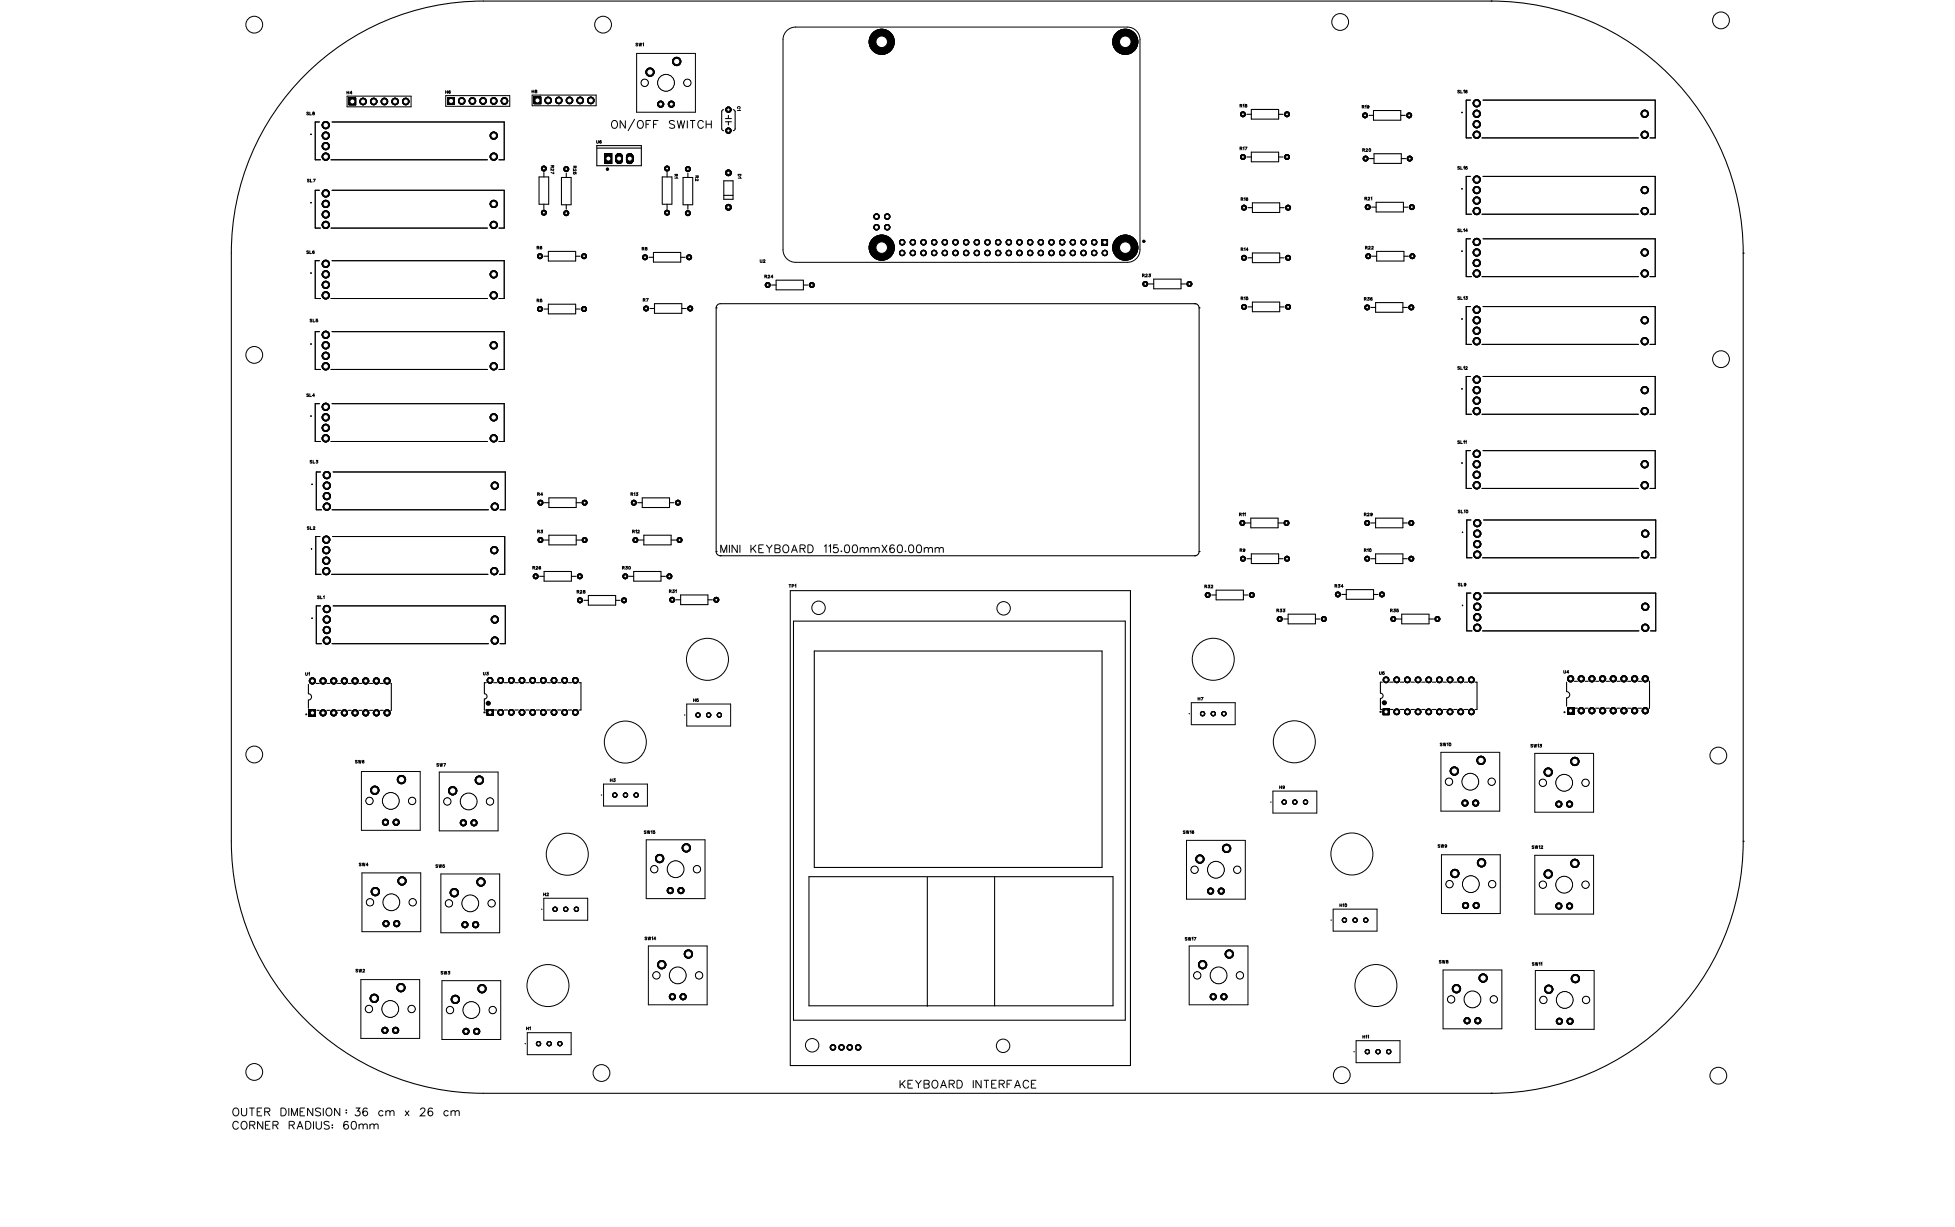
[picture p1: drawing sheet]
<svg xmlns="http://www.w3.org/2000/svg" width="466mm" height="292mm" viewBox="0 0 466 292" stroke-linecap="round" stroke-linejoin="round" font-family="sans-serif">
<defs><g id="words">
<g font-size="6.3" fill="#fff">
<text x="145.5" y="31.3">ON/OFF SWITCH</text>
<text x="171.5" y="132.3">MINI KEYBOARD 115.00mmX60.00mm</text>
<text x="214.2" y="259.7">KEYBOARD INTERFACE</text>
<text x="55.3" y="266.3">OUTER DIMENSION</text>
<text x="55.3" y="269.5">CORNER RADIUS: 60mm</text>
<text x="82.3" y="266">:36 cm x 26 cm</text>
</g>
<g font-size="2.4" fill="#fff">
<text x="151.3" y="11.2">SW1</text>
<text x="82.5" y="22.7">H4</text>
<text x="106" y="22.5">H6</text>
<text x="126.6" y="22.4">H8</text>
<text x="347" y="22.4">SL16</text>
<text x="73" y="27.6">SL8</text>
<text x="175.3" y="25.3" transform="rotate(90 175.3 25.3)">C1</text>
<text x="295.2" y="25.8">R18</text>
<text x="324.3" y="26.1">R19</text>
<text x="142" y="34.4">U6</text>
<text x="295.2" y="36">R17</text>
<text x="130.9" y="39.4" transform="rotate(90 130.9 39.4)">R27</text>
<text x="136.2" y="39.5" transform="rotate(90 136.2 39.5)">R25</text>
<text x="160.4" y="41.4" transform="rotate(90 160.4 41.4)">R1</text>
<text x="165.3" y="41.8" transform="rotate(90 165.3 41.8)">R2</text>
<text x="175.5" y="41.4" transform="rotate(90 175.5 41.4)">D1</text>
<text x="324.4" y="36.3">R20</text>
<text x="347" y="40.6">SL15</text>
<text x="73.1" y="43.6">SL7</text>
<text x="324.9" y="47.9">R21</text>
<text x="295.5" y="48">R16</text>
<text x="127.8" y="59.6">R6</text>
<text x="152.8" y="59.8">R8</text>
<text x="295.5" y="60">R14</text>
<text x="325.1" y="59.6">R22</text>
<text x="347" y="55.4">SL14</text>
<text x="73" y="60.7">SL6</text>
<text x="180.9" y="62.8">U2</text>
<text x="182.1" y="66.4">R24</text>
<text x="272" y="66.2">R23</text>
<text x="295.5" y="71.6">R15</text>
<text x="324.8" y="71.8">R36</text>
<text x="347" y="71.6">SL13</text>
<text x="73.8" y="76.9">SL5</text>
<text x="127.8" y="72.2">R5</text>
<text x="153.1" y="72">R7</text>
<text x="347" y="88.2">SL12</text>
<text x="73" y="94.7">SL4</text>
<text x="347" y="105.9">SL11</text>
<text x="73.8" y="110.5">SL3</text>
<text x="127.9" y="118.3">R4</text>
<text x="150.2" y="118.3">R13</text>
<text x="295.1" y="123.1">R11</text>
<text x="324.8" y="123.1">R29</text>
<text x="347.2" y="122.4">SL10</text>
<text x="73.1" y="126.3">SL2</text>
<text x="127.9" y="127.1">R3</text>
<text x="150.6" y="127.1">R12</text>
<text x="295.2" y="131.6">R9</text>
<text x="324.8" y="131.6">R10</text>
<text x="126.8" y="135.8">R26</text>
<text x="148.1" y="135.8">R30</text>
<text x="75.5" y="142.8">SL1</text>
<text x="137.3" y="141.5">R28</text>
<text x="159.3" y="141.4">R31</text>
<text x="187.8" y="140.1">TP1</text>
<text x="286.8" y="140.2">R32</text>
<text x="317.8" y="140.1">R34</text>
<text x="347.2" y="139.8">SL9</text>
<text x="304" y="145.9">R33</text>
<text x="331" y="145.9">R35</text>
<text x="72.7" y="161.1">U1</text>
<text x="115" y="161">U3</text>
<text x="328.4" y="160.8">U5</text>
<text x="372.3" y="160.6">U4</text>
<text x="165.1" y="167.3">H5</text>
<text x="285.2" y="167">H7</text>
<text x="342.9" y="177.8">SW10</text>
<text x="364.4" y="178.1">SW13</text>
<text x="84.6" y="181.9">SW6</text>
<text x="103.9" y="182.7">SW7</text>
<text x="145.3" y="186.3">H3</text>
<text x="304.6" y="188">H9</text>
<text x="153.3" y="198.7">SW15</text>
<text x="281.7" y="198.7">SW16</text>
<text x="342.3" y="202">SW9</text>
<text x="364.7" y="202.3">SW12</text>
<text x="85.5" y="206.4">SW4</text>
<text x="103.7" y="206.8">SW5</text>
<text x="129.4" y="213.5">H2</text>
<text x="319" y="216.1">H10</text>
<text x="153.5" y="224">SW14</text>
<text x="282.1" y="224.1">SW17</text>
<text x="84.7" y="231.7">SW2</text>
<text x="104.9" y="232.2">SW3</text>
<text x="342.6" y="229.6">SW8</text>
<text x="364.8" y="230.1">SW11</text>
<text x="125.3" y="245.4">H1</text>
<text x="324.4" y="247.4">H11</text>
</g>
</g></defs>
<g fill="none" stroke="#000" stroke-width=".25">
<path d="M355.1 .3a60 60 0 0 1 60 60M355.1 .3h-240a60 60 0 0 0-60 60v140a60 60 0 0 0 60 60h240M355.1 .3h.1M142.1 34.7h10.6v4.8h-10.6zM142.1 35.3h10.6M172.3 26.1l-.4 .2-.1 .3v4l.1 .3 .4 .2M172.7 29h1.4M172.7 28.2h1.4M173.4 27.5v.7M173.4 29v.7M174.6 26.1l.4 .2v.3v4l-.2 .4-.2 .1M296.9 37.4h1.1"/>
<path d="M296.9 27.2h1.1M298 26.1h6.5v2.3h-6.5zM304.5 36.2h-6.5v2.3h6.5v-2.3M304.5 37.4h1M304.5 27.2h1M326 27.5h1M326.1 37.7h1.1M327.2 36.6h6.5v2.3h-6.5zM333.5 27.5h1.1M333.5 26.3h-6.5v2.3h6.5M333.5 26.3v2.3M333.7 37.8h1"/>
<path d="M128.4 48.6v-6.5h2.3v6.5M128.4 48.6h2.2M129.5 48.6v1.1M129.5 41v1.1M133.7 42.2h2.3v6.5h-2.3zM134.8 48.7v1.1M134.8 41.2v1M137.1 59.8h-6.5v2.3h6.5M137.1 59.9v2.2M157.7 48.6v-6.5h2.3v6.5M157.7 48.6h2.3M158.8 48.6v1.1"/>
<path d="M158.8 41v1.1M162.6 48.7v-6.5h2.3v6.5M162.7 48.7h2.2M163.8 48.7v1.1M163.8 41.2v1M172.3 43h2.2v4.4h-2.2zM172.3 46.5h2.2M297.1 49.4h1.1M304.7 48.3h-6.5v2.3h6.5M304.7 48.3v2.3M304.7 49.4h1.1M326.6 49.3h1.1"/>
<path d="M334.2 49.3h1M334.2 50.4v-2.2h-6.5v2.3h6.5M334.3 59.8h-6.5v2.3h6.5M334.3 59.9v2.2M129.5 73.6h1.1M129.5 61h1.1M137.1 73.6h1M137.1 72.4h-6.5v2.3h6.5v-2.3M137.1 61h1M154.5 61.2h1.1M154.8 73.4h1M162.1 61.2h1.1"/>
<path d="M162.1 60.1h-6.5v2.3h6.5v-2.3M162.3 72.3h-6.5v2.3h6.5M162.3 73.4h1.1M162.3 72.3v2.3M170.5 73.3h.1M170.5 73.3v58M183.7 67.8h1.1M191.3 67.9h1.1M191.3 66.7h-6.5v2.3h6.5v-2.3M273.6 67.6h1.1M281.2 67.6h1.1M281.2 66.4h-6.5v2.3h6.5"/>
<path d="M281.2 66.5v2.2M284.5 72.3h.1M284.5 72.3h-113a1 1 0 0 0-1 1M284.5 72.3a1 1 0 0 1 1 1M285.5 73.3h.1M285.5 73.3v58M297.1 61.4h1.1M297.1 73.1h1.1M298.2 60.2l6.5 .1v2.2h-6.5zM304.7 61.4h1.1M304.7 74.2v-2.3h-6.5v2.3h6.5M304.7 73.1h1.1"/>
<path d="M326.5 73.2h1M326.7 61h1.1M334 72h-6.5v2.3h6.5M334 72.1v2.2M334 73.2h1.1M334.3 61h1.1M415.1 60.3h.1M415.1 60.3v140M129.6 119.7h1.1M137.2 119.7h1.1M151.9 119.7h1M159.4 119.7h1.1"/>
<path d="M128.5 137.2h1.1M129.6 128.6h1.1M136.1 136h-6.5v2.3h6.5M136.1 137.2h1M136.1 136.1v2.2M137.2 128.6h1.1M137.2 120.8v-2.3h-6.5v2.3h6.5M137.2 127.4h-6.5v2.3h6.5M137.2 127.4v2.3M149.8 137.2h1.1M152.2 128.6h1.1M157.4 137.2h1.1"/>
<path d="M157.4 136h-6.5v2.3h6.5M157.4 136.1v2.2M159.4 120.8v-2.3h-6.5v2.3h6.5M159.8 128.6h1.1M159.8 127.4h-6.5v2.3h6.5M159.8 127.4v2.3M170.5 131.3h.1M170.5 131.3a1 1 0 0 0 1 1M171.5 132.3h.1M171.5 132.3h113M284.5 132.3h.1M285.5 131.3a1 1 0 0 1-1 1"/>
<path d="M285.5 131.3h.1M296.8 124.5h1M296.9 133h1.1M304.3 124.5h1.1M304.3 125.6v-2.3h-6.5v2.3h6.5M304.5 133h1M304.5 134.1v-2.3h-6.5v2.3h6.5M326.5 124.5h1M326.5 133h1M334 124.5h1.1M334 125.6v-2.3h-6.5v2.3h6.5M334 134.1v-2.3h-6.5v2.3h6.5"/>
<path d="M334 133h1.1M139 142.9h1.1M146.6 142.9h1.1M146.6 141.8h-6.5v2.3h6.5M146.6 141.8v2.2M161 142.8h1.1M168.6 141.6h-6.5v2.3h6.5M168.6 142.8h1M168.6 141.7v2.2M188.2 140.6h81v113h-81zM188.9 147.9h79v95h-79zM193.9 155h68.5v51.5h-68.5z"/>
<path d="M288.5 141.6h1.1M296.1 141.6h1M296.1 142.8v-2.3h-6.5v2.3h6.5M305.7 147.3h1M313.2 147.4h1.1M313.2 148.5v-2.3h-6.5v2.3h6.5M319.5 141.5h1.1M320.6 140.4h6.5v2.2l-6.5 .1zM327.1 141.5h1M332.7 147.3h1.1M340.3 147.4h1M340.3 148.5v-2.3h-6.5v2.3h6.5"/>
<path d="M73.4 162.9v2.2a.75 .75 0 0 1 .8 .8 .75 .75 0 0 1-.8 .7v2M75.3 162.7h.7M75.5 169.1h.5M77.8 162.7h.8M77.8 169.1h.8M80.4 162.7h.7M80.4 169.1h.7M82.9 162.7h.7M82.9 169.1h.7M85.4 162.7h.8M85.4 169.1h.8M88 162.7h.7"/>
<path d="M88 169.1h.7M90.5 162.7h.8M90.5 169.1h.8M93.1 162.7v6.4M115.8 162.5h-.5v2.6a.63 .63 0 0 1 .7 .7 .63 .63 0 0 1-.7 .6v2.6h.3M117.5 162.5h.9M117.7 169h.7M120.1 169h.8M120.1 162.5h.8M122.6 169h.8M122.6 162.5h.8M125.2 169h.8"/>
<path d="M125.2 162.5h.8M127.7 169h.8M127.7 162.5h.8M130.2 169h.9M130.2 162.5h.9M132.8 169h.8M132.8 162.5h.8M135.3 169h.8M135.3 162.5h.8M137.9 162.5h.4v6.5h-.4M328.6 169.4l.1-.1 .2 .1-.2 .2-.1-.2M329.2 162.4h-.5v2.6a.63 .63 0 0 1 .6 .6 .63 .63 0 0 1-.6 .7v2.6h.3"/>
<path d="M330.9 162.4h.8M331.1 168.9h.6M333.4 168.9h.9M333.4 162.4h.9M336 168.9h.8M336 162.4h.8M338.5 168.9h.8M338.5 162.4h.8M341.1 168.9h.8M341.1 162.4h.8M343.6 168.9h.8M343.6 162.4h.8"/>
<path d="M346.1 168.9h.9M346.1 162.4h.9M348.7 168.9h.8M348.7 162.4h.8M351.2 162.4h.5v6.5h-.5M373 162.4v2.2a.75 .75 0 0 1 .8 .8 .75 .75 0 0 1-.8 .7v2M374.9 162.2h.7M375.1 168.6h.5M377.4 162.2h.8M377.4 168.6h.8M380 162.2h.7M380 168.6h.7"/>
<path d="M382.5 162.2h.7M382.5 168.6h.7M385 162.2h.8M385 168.6h.8M387.6 162.2h.7M387.6 168.6h.7M390.1 162.2h.8M390.1 168.6h.8M392.7 162.2v6.4M192.6 208.7h72.4v30.7h-72.4zM220.8 208.8v30.8M236.8 208.7v30.7"/>
<path d="M415.1 200.3a60 60 0 0 1-60 60M415.1 200.3h.1M355.1 260.3h.1"/>
<circle cx="72.9" cy="170.1" r=".1"/>
<circle cx="115.4" cy="169.6" r=".12"/>
<circle cx="372.5" cy="169.5" r=".1"/>
</g>
<g fill="#000">
<path d="M83 23.3h1.8v1.8h-1.8zM106.5 23.1h1.8v1.8h-1.8zM127.1 23h1.8v1.8h-1.8zM144 36.4h1.8v2.6h-1.8zM146.8 36.7a.9 .9 0 0 1 1-.2 .9 .9 0 0 1 .5 .8v.8a.9 .9 0 0 1-.9 .9 .9 .9 0 0 1-.9-.9v-.8zM149.3 36.7a.9 .9 0 0 1 1-.2 .9 .9 0 0 1 .6 .9v.8a.9 .9 0 0 1-.9 .9 .9 .9 0 0 1-.9-.9v-.8zM262.3 56.9h1.5v1.5h-1.5zM73.5 168.8h1.7v1.7h-1.7zM115.9 168.8h1.6v1.6h-1.6zM329.2 168.6h1.6v1.6h-1.6zM373.1 168.3h1.7v1.7h-1.7z"/>
<path d="M83 23.3v1.8h1.8v-1.8zM83 23.3v1.8h1.8v-1.8zM83 23.3v1.8h1.8v-1.8z"/>
<path d="M106.5 23.1v1.8h1.8v-1.8zM106.5 23.1v1.8h1.8v-1.8zM106.5 23.1v1.8h1.8v-1.8z"/>
<path d="M127.1 23v1.8h1.8v-1.8zM127.1 23v1.8h1.8v-1.8zM127.1 23v1.8h1.8v-1.8z"/>
<path d="M144 36.4v2.6h1.8v-2.6zM144 36.4v2.6h1.8v-2.6zM144 36.4v2.6h1.8v-2.6z"/>
<path d="M146.8 36.7a.9 .9 0 0 1 1-.2 .9 .9 0 0 1 .5 .8v.8a.9 .9 0 0 1-.9 .9 .9 .9 0 0 1-.9-.9v-.8zM146.8 36.7a.9 .9 0 0 1 1-.2 .9 .9 0 0 1 .5 .8v.8a.9 .9 0 0 1-.9 .9 .9 .9 0 0 1-.9-.9v-.8zM146.8 36.7a.9 .9 0 0 1 1-.2 .9 .9 0 0 1 .5 .8v.8a.9 .9 0 0 1-.9 .9 .9 .9 0 0 1-.9-.9v-.8z"/>
<path d="M149.3 36.7a.9 .9 0 0 1 1-.2 .9 .9 0 0 1 .6 .9v.8a.9 .9 0 0 1-.9 .9 .9 .9 0 0 1-.9-.9v-.8zM149.3 36.7a.9 .9 0 0 1 1-.2 .9 .9 0 0 1 .6 .9v.8a.9 .9 0 0 1-.9 .9 .9 .9 0 0 1-.9-.9v-.8zM149.3 36.7a.9 .9 0 0 1 1-.2 .9 .9 0 0 1 .6 .9v.8a.9 .9 0 0 1-.9 .9 .9 .9 0 0 1-.9-.9v-.8z"/>
<path d="M262.3 56.9v1.5h1.5v-1.5zM262.3 56.9v1.5h1.5v-1.5zM262.3 56.9v1.5h1.5v-1.5z"/>
<path d="M73.5 168.8v1.7h1.7v-1.7zM73.5 168.8v1.7h1.7v-1.7zM73.5 168.8v1.7h1.7v-1.7z"/>
<path d="M115.9 168.8v1.6h1.6v-1.6zM115.9 168.8v1.6h1.6v-1.6zM115.9 168.8v1.6h1.6v-1.6z"/>
<path d="M329.2 168.6v1.6h1.6v-1.6zM329.2 168.6v1.6h1.6v-1.6zM329.2 168.6v1.6h1.6v-1.6z"/>
<path d="M373.1 168.3v1.7h1.7v-1.7zM373.1 168.3v1.7h1.7v-1.7zM373.1 168.3v1.7h1.7v-1.7z"/>
<circle cx="153.5" cy="19.7" r=".87"/>
<circle cx="154.8" cy="17.2" r="1.1"/>
<circle cx="158.6" cy="19.7" r="2"/>
<circle cx="161.1" cy="14.6" r="1.1"/>
<circle cx="163.7" cy="19.7" r=".87"/>
<circle cx="209.9" cy="9.9" r="3.1"/>
<circle cx="267.9" cy="9.9" r="3.1"/>
<circle cx="77.6" cy="37.3" r=".97"/>
<circle cx="77.6" cy="29.8" r=".97"/>
<circle cx="77.6" cy="32.3" r=".97"/>
<circle cx="77.6" cy="34.8" r=".97"/>
<circle cx="86.5" cy="24.2" r=".9"/>
<circle cx="89" cy="24.2" r=".9"/>
<circle cx="91.5" cy="24.2" r=".9"/>
<circle cx="94.1" cy="24.2" r=".9"/>
<circle cx="96.6" cy="24.2" r=".9"/>
<circle cx="109.9" cy="24" r=".9"/>
<circle cx="112.5" cy="24" r=".9"/>
<circle cx="115" cy="24" r=".9"/>
<circle cx="117.6" cy="37.3" r=".98"/>
<circle cx="117.6" cy="32.3" r=".98"/>
<circle cx="117.6" cy="24" r=".9"/>
<circle cx="120.1" cy="24" r=".9"/>
<circle cx="130.5" cy="23.9" r=".9"/>
<circle cx="133.1" cy="23.9" r=".9"/>
<circle cx="135.6" cy="23.9" r=".9"/>
<circle cx="138.1" cy="23.9" r=".9"/>
<circle cx="140.7" cy="23.9" r=".9"/>
<circle cx="157.3" cy="24.8" r=".85"/>
<circle cx="159.9" cy="24.8" r=".85"/>
<circle cx="173.4" cy="31.1" r=".75"/>
<circle cx="173.4" cy="26.1" r=".75"/>
<circle cx="296" cy="37.4" r=".7"/>
<circle cx="296" cy="27.2" r=".7"/>
<circle cx="306.5" cy="37.4" r=".7"/>
<circle cx="306.5" cy="27.2" r=".7"/>
<circle cx="325" cy="27.5" r=".7"/>
<circle cx="325.2" cy="37.7" r=".7"/>
<circle cx="335.5" cy="27.5" r=".7"/>
<circle cx="335.7" cy="37.7" r=".7"/>
<circle cx="351.6" cy="32.1" r=".97"/>
<circle cx="351.6" cy="24.6" r=".97"/>
<circle cx="351.6" cy="27.1" r=".97"/>
<circle cx="351.6" cy="29.6" r=".97"/>
<circle cx="391.6" cy="32.1" r=".98"/>
<circle cx="391.6" cy="27.1" r=".98"/>
<circle cx="77.6" cy="46" r=".97"/>
<circle cx="77.6" cy="53.5" r=".97"/>
<circle cx="77.6" cy="48.5" r=".97"/>
<circle cx="77.6" cy="51" r=".97"/>
<circle cx="117.6" cy="53.5" r=".98"/>
<circle cx="117.6" cy="48.5" r=".98"/>
<circle cx="129.5" cy="50.6" r=".7"/>
<circle cx="129.5" cy="40.1" r=".7"/>
<circle cx="134.8" cy="50.7" r=".7"/>
<circle cx="134.8" cy="40.2" r=".7"/>
<circle cx="158.8" cy="50.6" r=".7"/>
<circle cx="158.8" cy="40.1" r=".7"/>
<circle cx="163.8" cy="50.7" r=".7"/>
<circle cx="163.8" cy="40.2" r=".7"/>
<circle cx="173.4" cy="41.1" r=".8"/>
<circle cx="173.4" cy="49.3" r=".8"/>
<circle cx="208.7" cy="51.6" r=".76"/>
<circle cx="208.7" cy="54.1" r=".76"/>
<circle cx="209.9" cy="58.9" r="3.1"/>
<circle cx="211.3" cy="51.6" r=".76"/>
<circle cx="211.3" cy="54.1" r=".76"/>
<circle cx="214.8" cy="57.7" r=".76"/>
<circle cx="217.4" cy="57.7" r=".76"/>
<circle cx="219.9" cy="57.7" r=".76"/>
<circle cx="222.4" cy="57.7" r=".76"/>
<circle cx="225" cy="57.7" r=".76"/>
<circle cx="227.5" cy="57.7" r=".76"/>
<circle cx="230.1" cy="57.7" r=".76"/>
<circle cx="232.6" cy="57.7" r=".76"/>
<circle cx="235.1" cy="57.7" r=".76"/>
<circle cx="237.7" cy="57.7" r=".76"/>
<circle cx="240.2" cy="57.7" r=".76"/>
<circle cx="242.8" cy="57.7" r=".76"/>
<circle cx="245.3" cy="57.7" r=".76"/>
<circle cx="247.8" cy="57.7" r=".76"/>
<circle cx="250.4" cy="57.7" r=".76"/>
<circle cx="252.9" cy="57.7" r=".76"/>
<circle cx="255.5" cy="57.7" r=".76"/>
<circle cx="258" cy="57.7" r=".76"/>
<circle cx="260.5" cy="57.7" r=".76"/>
<circle cx="267.9" cy="58.9" r="3.1"/>
<circle cx="296.2" cy="49.4" r=".7"/>
<circle cx="306.7" cy="49.4" r=".7"/>
<circle cx="325.7" cy="49.3" r=".7"/>
<circle cx="336.2" cy="49.3" r=".7"/>
<circle cx="351.6" cy="57.6" r=".97"/>
<circle cx="351.6" cy="50.2" r=".97"/>
<circle cx="351.6" cy="42.7" r=".97"/>
<circle cx="351.6" cy="45.2" r=".97"/>
<circle cx="351.6" cy="47.7" r=".97"/>
<circle cx="391.6" cy="50.2" r=".98"/>
<circle cx="391.6" cy="45.2" r=".98"/>
<circle cx="77.6" cy="62.8" r=".97"/>
<circle cx="77.6" cy="79.7" r=".97"/>
<circle cx="77.6" cy="70.3" r=".97"/>
<circle cx="77.6" cy="65.3" r=".97"/>
<circle cx="77.6" cy="67.8" r=".97"/>
<circle cx="117.6" cy="70.3" r=".98"/>
<circle cx="117.6" cy="65.3" r=".98"/>
<circle cx="128.6" cy="73.6" r=".7"/>
<circle cx="128.6" cy="61" r=".7"/>
<circle cx="139.1" cy="73.6" r=".7"/>
<circle cx="139.1" cy="61" r=".7"/>
<circle cx="153.6" cy="61.2" r=".7"/>
<circle cx="153.8" cy="73.4" r=".7"/>
<circle cx="164.1" cy="61.2" r=".7"/>
<circle cx="164.3" cy="73.4" r=".7"/>
<circle cx="182.8" cy="67.8" r=".7"/>
<circle cx="193.3" cy="67.8" r=".7"/>
<circle cx="214.8" cy="60.2" r=".76"/>
<circle cx="217.4" cy="60.2" r=".76"/>
<circle cx="219.9" cy="60.2" r=".76"/>
<circle cx="222.4" cy="60.2" r=".76"/>
<circle cx="225" cy="60.2" r=".76"/>
<circle cx="227.5" cy="60.2" r=".76"/>
<circle cx="230.1" cy="60.2" r=".76"/>
<circle cx="232.6" cy="60.2" r=".76"/>
<circle cx="235.1" cy="60.2" r=".76"/>
<circle cx="237.7" cy="60.2" r=".76"/>
<circle cx="240.2" cy="60.2" r=".76"/>
<circle cx="242.8" cy="60.2" r=".76"/>
<circle cx="245.3" cy="60.2" r=".76"/>
<circle cx="247.8" cy="60.2" r=".76"/>
<circle cx="250.4" cy="60.2" r=".76"/>
<circle cx="252.9" cy="60.2" r=".76"/>
<circle cx="255.5" cy="60.2" r=".76"/>
<circle cx="258" cy="60.2" r=".76"/>
<circle cx="260.5" cy="60.2" r=".76"/>
<circle cx="263.1" cy="60.2" r=".76"/>
<circle cx="272.7" cy="67.6" r=".7"/>
<circle cx="283.2" cy="67.6" r=".7"/>
<circle cx="296.2" cy="61.4" r=".7"/>
<circle cx="296.2" cy="73.1" r=".7"/>
<circle cx="306.7" cy="61.4" r=".7"/>
<circle cx="306.7" cy="73.1" r=".7"/>
<circle cx="325.5" cy="73.2" r=".7"/>
<circle cx="325.8" cy="61" r=".7"/>
<circle cx="336.1" cy="73.2" r=".7"/>
<circle cx="336.3" cy="61" r=".7"/>
<circle cx="351.6" cy="73.7" r=".97"/>
<circle cx="351.6" cy="65.1" r=".97"/>
<circle cx="351.6" cy="60.1" r=".97"/>
<circle cx="351.6" cy="76.2" r=".97"/>
<circle cx="351.6" cy="78.7" r=".97"/>
<circle cx="351.6" cy="62.6" r=".97"/>
<circle cx="391.6" cy="65.1" r=".98"/>
<circle cx="391.6" cy="60.1" r=".98"/>
<circle cx="391.6" cy="76.2" r=".98"/>
<circle cx="77.6" cy="87.2" r=".97"/>
<circle cx="77.6" cy="96.8" r=".97"/>
<circle cx="77.6" cy="82.2" r=".97"/>
<circle cx="77.6" cy="99.3" r=".97"/>
<circle cx="77.6" cy="84.7" r=".97"/>
<circle cx="117.6" cy="87.2" r=".98"/>
<circle cx="117.6" cy="82.2" r=".98"/>
<circle cx="117.6" cy="99.3" r=".98"/>
<circle cx="351.6" cy="81.2" r=".97"/>
<circle cx="351.6" cy="97.9" r=".97"/>
<circle cx="351.6" cy="90.4" r=".97"/>
<circle cx="351.6" cy="92.9" r=".97"/>
<circle cx="351.6" cy="95.4" r=".97"/>
<circle cx="391.6" cy="81.2" r=".98"/>
<circle cx="391.6" cy="97.9" r=".98"/>
<circle cx="391.6" cy="92.9" r=".98"/>
<circle cx="77.6" cy="104.3" r=".97"/>
<circle cx="77.6" cy="101.8" r=".97"/>
<circle cx="77.8" cy="113.1" r=".97"/>
<circle cx="77.8" cy="115.6" r=".97"/>
<circle cx="77.8" cy="118.1" r=".97"/>
<circle cx="117.6" cy="104.3" r=".98"/>
<circle cx="117.8" cy="115.6" r=".98"/>
<circle cx="128.7" cy="119.7" r=".7"/>
<circle cx="139.2" cy="119.7" r=".7"/>
<circle cx="150.9" cy="119.7" r=".7"/>
<circle cx="161.4" cy="119.7" r=".7"/>
<circle cx="351.6" cy="108" r=".97"/>
<circle cx="351.6" cy="115.5" r=".97"/>
<circle cx="351.6" cy="110.5" r=".97"/>
<circle cx="351.6" cy="113" r=".97"/>
<circle cx="391.6" cy="115.5" r=".98"/>
<circle cx="391.6" cy="110.5" r=".98"/>
<circle cx="77.7" cy="136" r=".97"/>
<circle cx="77.7" cy="128.5" r=".97"/>
<circle cx="77.7" cy="131" r=".97"/>
<circle cx="77.7" cy="133.5" r=".97"/>
<circle cx="77.8" cy="120.6" r=".97"/>
<circle cx="117.7" cy="136" r=".98"/>
<circle cx="117.7" cy="131" r=".98"/>
<circle cx="117.8" cy="120.6" r=".98"/>
<circle cx="127.6" cy="137.2" r=".7"/>
<circle cx="128.7" cy="128.6" r=".7"/>
<circle cx="138.1" cy="137.2" r=".7"/>
<circle cx="139.2" cy="128.6" r=".7"/>
<circle cx="148.9" cy="137.2" r=".7"/>
<circle cx="151.3" cy="128.6" r=".7"/>
<circle cx="159.4" cy="137.2" r=".7"/>
<circle cx="161.8" cy="128.6" r=".7"/>
<circle cx="295.8" cy="124.5" r=".7"/>
<circle cx="296" cy="133" r=".7"/>
<circle cx="306.3" cy="124.5" r=".7"/>
<circle cx="306.5" cy="133" r=".7"/>
<circle cx="325.5" cy="133" r=".7"/>
<circle cx="325.5" cy="124.5" r=".7"/>
<circle cx="336.1" cy="133" r=".7"/>
<circle cx="336.1" cy="124.5" r=".7"/>
<circle cx="351.8" cy="132" r=".97"/>
<circle cx="351.8" cy="124.5" r=".97"/>
<circle cx="351.8" cy="127" r=".97"/>
<circle cx="351.8" cy="129.5" r=".97"/>
<circle cx="391.8" cy="132" r=".98"/>
<circle cx="391.8" cy="127" r=".98"/>
<circle cx="77.8" cy="145" r=".97"/>
<circle cx="77.8" cy="152.5" r=".97"/>
<circle cx="77.8" cy="147.5" r=".97"/>
<circle cx="77.8" cy="150" r=".97"/>
<circle cx="117.8" cy="152.5" r=".98"/>
<circle cx="117.8" cy="147.5" r=".98"/>
<circle cx="138.1" cy="142.9" r=".7"/>
<circle cx="148.6" cy="142.9" r=".7"/>
<circle cx="160.1" cy="142.8" r=".7"/>
<circle cx="170.6" cy="142.8" r=".7"/>
<circle cx="287.6" cy="141.6" r=".7"/>
<circle cx="298.1" cy="141.6" r=".7"/>
<circle cx="304.7" cy="147.3" r=".7"/>
<circle cx="315.2" cy="147.3" r=".7"/>
<circle cx="318.6" cy="141.5" r=".7"/>
<circle cx="329.1" cy="141.5" r=".7"/>
<circle cx="331.8" cy="147.3" r=".7"/>
<circle cx="342.3" cy="147.3" r=".7"/>
<circle cx="351.8" cy="141.9" r=".97"/>
<circle cx="351.8" cy="149.4" r=".97"/>
<circle cx="351.8" cy="144.4" r=".97"/>
<circle cx="351.8" cy="146.9" r=".97"/>
<circle cx="391.8" cy="149.4" r=".98"/>
<circle cx="391.8" cy="144.4" r=".98"/>
<circle cx="74.4" cy="162.1" r=".85"/>
<circle cx="76.9" cy="162.1" r=".85"/>
<circle cx="76.9" cy="169.7" r=".85"/>
<circle cx="79.5" cy="162.1" r=".85"/>
<circle cx="79.5" cy="169.7" r=".85"/>
<circle cx="82" cy="162.1" r=".85"/>
<circle cx="82" cy="169.7" r=".85"/>
<circle cx="84.5" cy="162.1" r=".85"/>
<circle cx="84.5" cy="169.7" r=".85"/>
<circle cx="87.1" cy="162.1" r=".85"/>
<circle cx="87.1" cy="169.7" r=".85"/>
<circle cx="89.6" cy="162.1" r=".85"/>
<circle cx="89.6" cy="169.7" r=".85"/>
<circle cx="92.2" cy="162.1" r=".85"/>
<circle cx="92.2" cy="169.7" r=".85"/>
<circle cx="116.7" cy="162" r=".8"/>
<circle cx="119.2" cy="169.6" r=".8"/>
<circle cx="119.2" cy="162" r=".8"/>
<circle cx="121.8" cy="169.6" r=".8"/>
<circle cx="121.8" cy="162" r=".8"/>
<circle cx="124.3" cy="169.6" r=".8"/>
<circle cx="124.3" cy="162" r=".8"/>
<circle cx="126.8" cy="169.6" r=".8"/>
<circle cx="126.8" cy="162" r=".8"/>
<circle cx="129.4" cy="169.6" r=".8"/>
<circle cx="129.4" cy="162" r=".8"/>
<circle cx="131.9" cy="169.6" r=".8"/>
<circle cx="131.9" cy="162" r=".8"/>
<circle cx="134.5" cy="169.6" r=".8"/>
<circle cx="134.5" cy="162" r=".8"/>
<circle cx="137" cy="169.6" r=".8"/>
<circle cx="137" cy="162" r=".8"/>
<circle cx="163" cy="170.2" r=".16"/>
<circle cx="166.2" cy="170.2" r=".63"/>
<circle cx="168.7" cy="170.2" r=".63"/>
<circle cx="171.3" cy="170.2" r=".63"/>
<circle cx="283.2" cy="169.9" r=".16"/>
<circle cx="286.4" cy="169.9" r=".63"/>
<circle cx="288.9" cy="169.9" r=".63"/>
<circle cx="291.4" cy="169.9" r=".63"/>
<circle cx="330" cy="161.8" r=".8"/>
<circle cx="332.6" cy="161.8" r=".8"/>
<circle cx="332.6" cy="169.4" r=".8"/>
<circle cx="335.1" cy="169.4" r=".8"/>
<circle cx="335.1" cy="161.8" r=".8"/>
<circle cx="337.7" cy="169.4" r=".8"/>
<circle cx="337.7" cy="161.8" r=".8"/>
<circle cx="340.2" cy="169.4" r=".8"/>
<circle cx="340.2" cy="161.8" r=".8"/>
<circle cx="342.7" cy="169.4" r=".8"/>
<circle cx="342.7" cy="161.8" r=".8"/>
<circle cx="345.3" cy="161.8" r=".8"/>
<circle cx="345.3" cy="169.4" r=".8"/>
<circle cx="347.8" cy="169.4" r=".8"/>
<circle cx="347.8" cy="161.8" r=".8"/>
<circle cx="350.4" cy="161.8" r=".8"/>
<circle cx="350.4" cy="169.4" r=".8"/>
<circle cx="374" cy="161.6" r=".85"/>
<circle cx="376.5" cy="161.6" r=".85"/>
<circle cx="376.5" cy="169.2" r=".85"/>
<circle cx="379.1" cy="161.6" r=".85"/>
<circle cx="379.1" cy="169.2" r=".85"/>
<circle cx="381.6" cy="161.6" r=".85"/>
<circle cx="381.6" cy="169.2" r=".85"/>
<circle cx="384.1" cy="161.6" r=".85"/>
<circle cx="384.1" cy="169.2" r=".85"/>
<circle cx="386.7" cy="161.6" r=".85"/>
<circle cx="386.7" cy="169.2" r=".85"/>
<circle cx="389.2" cy="161.6" r=".85"/>
<circle cx="389.2" cy="169.2" r=".85"/>
<circle cx="391.8" cy="161.6" r=".85"/>
<circle cx="391.8" cy="169.2" r=".85"/>
<circle cx="88" cy="190.7" r=".87"/>
<circle cx="89.2" cy="188.1" r="1.1"/>
<circle cx="91.8" cy="195.7" r=".85"/>
<circle cx="93.1" cy="190.7" r="2"/>
<circle cx="94.3" cy="195.7" r=".85"/>
<circle cx="95.6" cy="185.6" r="1.1"/>
<circle cx="98.1" cy="190.7" r=".87"/>
<circle cx="106.5" cy="190.8" r=".87"/>
<circle cx="107.8" cy="188.2" r="1.1"/>
<circle cx="110.3" cy="195.9" r=".85"/>
<circle cx="111.6" cy="190.8" r="2"/>
<circle cx="112.9" cy="195.9" r=".85"/>
<circle cx="114.1" cy="185.7" r="1.1"/>
<circle cx="116.7" cy="190.8" r=".87"/>
<circle cx="143.2" cy="189.3" r=".16"/>
<circle cx="146.4" cy="189.3" r=".63"/>
<circle cx="148.9" cy="189.3" r=".63"/>
<circle cx="151.5" cy="189.3" r=".63"/>
<circle cx="302.6" cy="190.9" r=".16"/>
<circle cx="305.8" cy="190.9" r=".63"/>
<circle cx="308.3" cy="190.9" r=".63"/>
<circle cx="310.9" cy="190.9" r=".63"/>
<circle cx="345" cy="186.1" r=".87"/>
<circle cx="346.3" cy="183.5" r="1.1"/>
<circle cx="348.8" cy="191.2" r=".85"/>
<circle cx="350.1" cy="186.1" r="2"/>
<circle cx="351.4" cy="191.2" r=".85"/>
<circle cx="352.6" cy="181" r="1.1"/>
<circle cx="355.2" cy="186.1" r=".87"/>
<circle cx="367.4" cy="186.3" r=".87"/>
<circle cx="368.6" cy="183.8" r="1.1"/>
<circle cx="371.2" cy="191.4" r=".85"/>
<circle cx="372.5" cy="186.3" r="2"/>
<circle cx="373.7" cy="191.4" r=".85"/>
<circle cx="375" cy="181.3" r="1.1"/>
<circle cx="377.5" cy="186.3" r=".87"/>
<circle cx="88.1" cy="214.8" r=".87"/>
<circle cx="89.4" cy="212.2" r="1.1"/>
<circle cx="91.9" cy="219.9" r=".85"/>
<circle cx="93.2" cy="214.8" r="2"/>
<circle cx="94.5" cy="219.9" r=".85"/>
<circle cx="95.7" cy="209.7" r="1.1"/>
<circle cx="98.3" cy="214.8" r=".87"/>
<circle cx="106.9" cy="215" r=".87"/>
<circle cx="108.2" cy="212.5" r="1.1"/>
<circle cx="112" cy="215" r="2"/>
<circle cx="114.5" cy="210" r="1.1"/>
<circle cx="117.1" cy="215" r=".87"/>
<circle cx="129" cy="216.4" r=".16"/>
<circle cx="132.2" cy="216.4" r=".63"/>
<circle cx="134.7" cy="216.4" r=".63"/>
<circle cx="137.3" cy="216.4" r=".63"/>
<circle cx="155.8" cy="206.9" r=".87"/>
<circle cx="157.1" cy="204.4" r="1.1"/>
<circle cx="159.6" cy="212" r=".85"/>
<circle cx="160.9" cy="206.9" r="2"/>
<circle cx="162.1" cy="212" r=".85"/>
<circle cx="163.4" cy="201.8" r="1.1"/>
<circle cx="166" cy="206.9" r=".87"/>
<circle cx="284.4" cy="207" r=".87"/>
<circle cx="285.7" cy="204.5" r="1.1"/>
<circle cx="288.3" cy="212.1" r=".85"/>
<circle cx="289.5" cy="207" r="2"/>
<circle cx="290.8" cy="212.1" r=".85"/>
<circle cx="292.1" cy="202" r="1.1"/>
<circle cx="294.6" cy="207" r=".87"/>
<circle cx="317" cy="219" r=".16"/>
<circle cx="320.1" cy="219" r=".63"/>
<circle cx="322.7" cy="219" r=".63"/>
<circle cx="325.2" cy="219" r=".63"/>
<circle cx="345.2" cy="210.5" r=".87"/>
<circle cx="346.4" cy="207.9" r="1.1"/>
<circle cx="349" cy="215.5" r=".85"/>
<circle cx="350.2" cy="210.5" r="2"/>
<circle cx="351.5" cy="215.5" r=".85"/>
<circle cx="352.8" cy="205.4" r="1.1"/>
<circle cx="355.3" cy="210.5" r=".87"/>
<circle cx="367.4" cy="210.6" r=".87"/>
<circle cx="368.6" cy="208.1" r="1.1"/>
<circle cx="371.2" cy="215.7" r=".85"/>
<circle cx="372.5" cy="210.6" r="2"/>
<circle cx="373.7" cy="215.7" r=".85"/>
<circle cx="375" cy="205.5" r="1.1"/>
<circle cx="377.5" cy="210.6" r=".87"/>
<circle cx="89.1" cy="237.6" r="1.1"/>
<circle cx="95.5" cy="235.1" r="1.1"/>
<circle cx="108.4" cy="237.9" r="1.1"/>
<circle cx="110.7" cy="220.1" r=".85"/>
<circle cx="113.2" cy="220.1" r=".85"/>
<circle cx="114.8" cy="235.4" r="1.1"/>
<circle cx="156.3" cy="232.2" r=".87"/>
<circle cx="157.6" cy="229.6" r="1.1"/>
<circle cx="160.1" cy="237.3" r=".85"/>
<circle cx="161.4" cy="232.2" r="2"/>
<circle cx="162.7" cy="237.3" r=".85"/>
<circle cx="163.9" cy="227.1" r="1.1"/>
<circle cx="166.5" cy="232.2" r=".87"/>
<circle cx="285.1" cy="232.2" r=".87"/>
<circle cx="286.4" cy="229.6" r="1.1"/>
<circle cx="288.9" cy="237.3" r=".85"/>
<circle cx="290.2" cy="232.2" r="2"/>
<circle cx="291.4" cy="237.3" r=".85"/>
<circle cx="292.7" cy="227.1" r="1.1"/>
<circle cx="295.2" cy="232.2" r=".87"/>
<circle cx="345.5" cy="237.9" r=".87"/>
<circle cx="346.8" cy="235.4" r="1.1"/>
<circle cx="350.6" cy="237.9" r="2"/>
<circle cx="353.2" cy="232.8" r="1.1"/>
<circle cx="355.7" cy="237.9" r=".87"/>
<circle cx="367.5" cy="238" r=".87"/>
<circle cx="368.8" cy="235.5" r="1.1"/>
<circle cx="372.6" cy="238" r="2"/>
<circle cx="375.1" cy="232.9" r="1.1"/>
<circle cx="377.7" cy="238" r=".87"/>
<circle cx="87.8" cy="240.2" r=".87"/>
<circle cx="91.7" cy="245.3" r=".85"/>
<circle cx="92.9" cy="240.2" r="2"/>
<circle cx="94.2" cy="245.3" r=".85"/>
<circle cx="98" cy="240.2" r=".87"/>
<circle cx="107.2" cy="240.4" r=".87"/>
<circle cx="111" cy="245.5" r=".85"/>
<circle cx="112.2" cy="240.4" r="2"/>
<circle cx="113.5" cy="245.5" r=".85"/>
<circle cx="117.3" cy="240.4" r=".87"/>
<circle cx="125.1" cy="248.4" r=".16"/>
<circle cx="128.2" cy="248.4" r=".63"/>
<circle cx="130.8" cy="248.4" r=".63"/>
<circle cx="133.3" cy="248.4" r=".63"/>
<circle cx="198.3" cy="249.3" r=".76"/>
<circle cx="200.4" cy="249.3" r=".76"/>
<circle cx="202.3" cy="249.3" r=".76"/>
<circle cx="204.3" cy="249.3" r=".76"/>
<circle cx="322.4" cy="250.3" r=".16"/>
<circle cx="325.6" cy="250.3" r=".63"/>
<circle cx="328.1" cy="250.3" r=".63"/>
<circle cx="330.7" cy="250.3" r=".63"/>
<circle cx="349.3" cy="243" r=".85"/>
<circle cx="351.9" cy="243" r=".85"/>
<circle cx="371.3" cy="243.1" r=".85"/>
<circle cx="373.9" cy="243.1" r=".85"/>
</g>
<g fill="none" stroke="#000" stroke-width=".24">
<path d="M151.6 12.7h14v14h-14zM151.9 10.4h-.5l.5 .4h-.5M152.2 10.3l.1 .6 .2-.6 .1 .6 .2-.6M153.1 10.4l.1-.1v.6M187.6 7.1l1.2-.6 .6-.1h79a3 3 0 0 1 3 3v50a3 3 0 0 1-3 3h-79a3 3 0 0 1-3-3v-50a3 3 0 0 1 1.2-2.3zM73.5 26.8h-.5l.5 .4h-.5M73.8 26.7v.6h.3M74.5 26.7v.2a.27 .27 0 0 1 .3 .1 .27 .27 0 0 1 0 .3h-.3a.31 .31 0 0 1 0-.3 .31 .31 0 0 1 .3-.2zM76.1 29h-1v9h1.2M78.8 38h37.3M79.1 29h41v9h-1.3M82.6 21.7v.7"/>
<path d="M82.6 22h.5M82.6 22.9h15.3v2.5h-15.3zM83.1 21.7v.7M83.8 22.2h-.4l.3-.5v.7M106.1 21.6v.6M106.1 21.9h.4M106.1 22.8h15.3v2.5h-15.3zM106.5 21.6v.6M107.2 21.7v-.1a.28 .28 0 0 0-.4 .3 .28 .28 0 0 0 .4 .2 .2 .2 0 0 0-.1-.3 .2 .2 0 0 0-.3 .2M126.7 21.5v.6M126.7 21.8h.4M126.7 22.6h15.3v2.6h-15.3z"/>
<path d="M127.1 21.5v.6M127.5 21.5v.2l.4 .2a.22 .22 0 0 1-.3 .2 .22 .22 0 0 1-.2-.2l.4-.3zM131.2 39.4h.7l-.1 .4h-.2l-.1-.4M131.5 39.7l-.3 .2M136.5 39.6h.7l-.1 .4-.2-.1v-.3M136.9 39.8l-.4 .2M142.1 33.5v.4l.1 .2 .3-.1v-.5M143.2 33.5h-.1a.28 .28 0 0 0-.3 .3 .28 .28 0 0 0 .4 .2 .2 .2 0 0 0-.1-.3 .2 .2 0 0 0-.3 .2M146 28.8a.93 .93 0 0 1 1.1 .6 .93 .93 0 0 1-.6 1.1 .97 .97 0 0 1-.9-.6 .97 .97 0 0 1 .4-1.1zM148.9 28.7v1.8l-1.2-1.8v1.8M151.1 28.3l-1.6 2.9M152.1 28.8a.93 .93 0 0 1 1.1 .6 .93 .93 0 0 1-.5 1.1 .97 .97 0 0 1-1-.6 .97 .97 0 0 1 .4-1.1z"/>
<path d="M153.8 29.6h.7M155 28.7h-1.2v1.8M155.6 29.6h.7M156.8 28.7h-1.2v1.8M160.6 28.9a.7 .7 0 0 0-.7-.2 .7 .7 0 0 0-.5 .4l.2 .3 .8 .3 .2 .6a.82 .82 0 0 1-1.2 0M161.3 28.7l.4 1.8 .4-1.8 .5 1.8 .4-1.8M163.7 28.7v1.8M164.3 28.7h1.2M164.9 28.7v1.8M167.5 29.1a.69 .69 0 0 0-.8-.4 .69 .69 0 0 0-.5 .7v.4a.69 .69 0 0 0 .5 .8 .69 .69 0 0 0 .8-.5M168.1 29.6h1.3M168.1 28.7v1.8"/>
<path d="M169.4 28.7v1.8M175.7 25.8a.24 .24 0 0 1-.1-.2 .24 .24 0 0 1 .2-.2h.2a.24 .24 0 0 1 .2 .2 .24 .24 0 0 1-.1 .2M176.1 26.1l.1 .2h-.6M295.3 35.3l.4-.2-.4-.1v.7M295.3 25.2l.4-.2-.4-.1v.6M295.5 35.3l.2 .4M295.5 25.2l.2 .3M296 35.1l.2-.1v.7M296 25l.2-.1v.6M296.5 35h.4l-.3 .7M296.5 24.9v.2a.27 .27 0 0 1 .3 .1 .27 .27 0 0 1 0 .3h-.3a.31 .31 0 0 1 .1-.4 .31 .31 0 0 1 .3-.1zM324.4 25.4l.4-.2-.4-.1v.7"/>
<path d="M324.5 35.7l.4-.2-.4-.1v.7M324.6 25.4l.2 .4M324.7 35.7l.2 .4M325.1 25.2l.2-.1v.7M325.3 35.6l.1-.2 .2 .1-.4 .6h.5M326 25.3a.2 .2 0 0 1-.3 .2 .2 .2 0 0 1-.1-.3 .2 .2 0 0 1 .3 0v.5h-.3M347.5 39.7h-.4l.4 .4-.1 .2-.3-.1M347.5 21.6h-.4l.4 .4-.1 .1-.3-.1M347.8 21.5v.6h.4M347.8 39.6v.7h.4M348.5 39.8l.2-.2v.7M348.5 21.6l.2-.1v.6"/>
<path d="M349.3 39.6h-.3v.3a.23 .23 0 0 1 .3 0 .23 .23 0 0 1 0 .4 .23 .23 0 0 1-.3-.1M349.3 21.6v-.1a.28 .28 0 0 0-.4 .3 .28 .28 0 0 0 .4 .2 .2 .2 0 0 0-.1-.3 .2 .2 0 0 0-.2 .2M350.1 23.8h-1v9h1.3M352.9 32.8h37.2M353.1 23.8h41v9h-1.2M73.5 59.8h-.5l.5 .4-.2 .2-.3-.1M73.6 42.8h-.4l.4 .3-.1 .2-.3-.1M73.8 59.7v.7h.3M73.9 42.7v.6h.4M74.6 42.7h.4l-.3 .6M74.8 59.8v-.1a.28 .28 0 0 0-.4 .3 .28 .28 0 0 0 .4 .3 .2 .2 0 0 0-.1-.3 .2 .2 0 0 0-.3 .1M76.1 45.3h-1v9h1.2"/>
<path d="M78.8 54.3h37.3M79.1 45.3h41v9h-1.3M127.9 59l.4-.2-.4-.2v.7M128.1 59l.2 .3M129 58.7a.28 .28 0 0 0-.4 .3 .28 .28 0 0 0 .4 .2 .2 .2 0 0 0-.1-.3 .2 .2 0 0 0-.3 .2M131.7 40.2l.2 .1-.2 .3-.5-.4v.4M131.9 40.9v.4l-.7-.3M136.7 41a.23 .23 0 0 0-.1 .4 .23 .23 0 0 0 .3 0 .23 .23 0 0 0 0-.3h.3v.3M137 40.3l.2 .2-.1 .2-.6-.4v.4M152.9 59.2l.5-.2-.5-.1v.6M153.1 59.2l.3 .3M153.7 58.9v.2l.4 .2a.22 .22 0 0 1-.2 .3 .22 .22 0 0 1-.2-.3l.4-.2z"/>
<path d="M160.7 41.5h.6l-.1 .4h-.2v-.4M161 41.7l-.3 .2M161.2 42.2l.1 .2h-.6M165.6 41.9h.7l-.1 .4h-.2v-.4M166 42.1l-.4 .2M166.1 42.7l.2 .1-.2 .2-.5-.4v.5M175.8 41.5h.6v.2a.35 .35 0 0 1-.3 .3 .35 .35 0 0 1-.3-.3zM176.3 42.2l.1 .2h-.6M295.5 59.3l.5-.2-.5-.1v.7M295.5 47.4l.5-.2-.5-.1v.6M295.8 59.3l.2 .4M295.8 47.4l.2 .3"/>
<path d="M296.3 59.1l.1-.1v.7M296.3 47.2l.1-.1v.6M297.1 47.2v-.1a.28 .28 0 0 0-.4 .3 .28 .28 0 0 0 .4 .2 .2 .2 0 0 0-.1-.3 .2 .2 0 0 0-.3 .2M297.2 59.5h-.5l.3-.5v.7M325 47.3l.4-.2-.4-.1v.6M325.1 59l.5-.2-.5-.2v.7M325.2 47.3l.2 .3M325.3 59l.3 .3M325.8 47.1l.1-.1 .2 .1-.4 .5h.5M325.9 58.8l.1-.2 .3 .2-.4 .5h.4M326.5 47.1l.1-.1v.6M326.6 58.8l.2-.2 .2 .2-.4 .5h.4"/>
<path d="M347.5 54.6h-.4l.4 .4-.1 .2-.3-.1M347.8 54.5v.7h.4M348.5 54.6l.2-.1v.7M349.4 54.9h-.4l.3-.4v.7M350.1 42h-1v9h1.3M350.1 56.9h-1v9h1.3M352.9 51h37.2M353.1 42h41v9h-1.2M353.1 56.9h41v9h-1.2M74.3 76.1h-.5l.5 .3-.2 .2-.3-.1M74.6 76v.6h.3M75.6 76h-.3v.3a.23 .23 0 0 1 .3-.1 .23 .23 0 0 1 0 .4 .23 .23 0 0 1-.4-.1"/>
<path d="M76.1 78.9h-1v9h1.2M76.1 62.1h-1v9h1.2M78.8 71.1h37.3M79.1 78.9h41v9h-1.3M79.1 62.1h41v9h-1.3M127.9 71.5l.4-.2-.4-.1v.7M128.1 71.5l.2 .4M129 71.2h-.3v.3a.23 .23 0 0 1 .3 0 .23 .23 0 0 1 0 .3 .23 .23 0 0 1-.4-.1M153.2 71.4l.4-.2-.4-.1v.6M153.4 71.4l.2 .3M153.9 71.1h.4l-.3 .6M181 61.8v.5l.2 .2 .2-.1 .1-.6"/>
<path d="M181.8 62l.1-.2 .3 .1-.5 .6h.5M182.1 65.8l.5-.2-.5-.1v.7M182.3 65.8l.3 .4M182.9 65.7l.1-.2 .3 .1-.4 .6h.4M184.1 65.9h-.5l.3-.4v.7M272 65.6l.5-.2-.5-.2v.7M272.3 65.6l.2 .3M272.8 65.4l.1-.2 .3 .2-.4 .5h.4M273.6 65.2h.3l-.2 .3a.22 .22 0 0 1 .2 .3 .22 .22 0 0 1-.4 0M295.5 71l.5-.2-.5-.1v.7M295.8 71l.2 .4M296.3 70.8l.1-.1v.7"/>
<path d="M297.1 70.7h-.3v.3a.23 .23 0 0 1 .3 0 .23 .23 0 0 1 0 .3 .23 .23 0 0 1-.4-.1M324.9 71.1l.4-.1-.4-.2v.7M325.1 71.1l.2 .4M325.7 70.8h.3l-.2 .3a.22 .22 0 0 1 .2 .3 .22 .22 0 0 1-.4 0M326.7 70.9a.28 .28 0 0 0-.4 .3 .28 .28 0 0 0 .4 .2 .2 .2 0 0 0-.1-.3 .2 .2 0 0 0-.3 .2M347.5 70.7h-.4l.4 .4-.1 .2-.3-.1M347.8 70.6v.7h.4M348.5 70.8l.2-.2v.7M349 70.6h.4l-.2 .3a.22 .22 0 0 1 .1 .3 .22 .22 0 0 1-.3 0M350.1 73h-1v9h1.3M352.9 65.9h37.2M353.1 73h41v9h-1.2"/>
<path d="M73.5 93.8h-.5l.5 .4-.2 .2-.3-.1M73.8 93.7v.7h.3M74.9 94.2h-.5l.4-.5v.7M76.1 96.1h-1v9h1.2M78.8 87.9h37.3M79.1 96.1h41v9h-1.3M347.5 87.4h-.4l.4 .3-.1 .2-.3-.1M347.8 87.3v.6h.4M348.5 87.4l.2-.1v.6M349 87.4l.1-.1 .3 .1-.4 .5h.4M350.1 89.6h-1v9h1.3M352.9 98.6h37.2"/>
<path d="M352.9 82h37.2M353.1 89.6h41v9h-1.2M74.3 109.7h-.5l.5 .4-.2 .1h-.3M74.6 109.6v.6h.3M75.3 109.6h.3l-.1 .2a.22 .22 0 0 1 .1 .4 .22 .22 0 0 1-.4-.1M76.3 112.3h-1v9h1.3M78.8 105.1h37.3M79.3 112.3h41v9h-1.2M128 117.6l.5-.2-.5-.1v.7M128.2 117.6l.3 .4M129.2 117.7h-.4l.3-.4v.7M150.3 117.6l.4-.2-.4-.1v.7"/>
<path d="M150.5 117.6l.2 .4M151 117.4l.1-.1v.7M151.5 117.3h.3l-.1 .3a.22 .22 0 0 1 .1 .3 .22 .22 0 0 1-.4-.1M347.5 105h-.4l.4 .4-.1 .2-.3-.1M347.8 104.9v.7h.4M348.5 105l.2-.1v.7M349 105l.1-.1v.7M350.1 107.3h-1v9h1.3M352.9 116.3h37.2M353.1 107.3h41v9h-1.2M73.6 125.5h-.4l.4 .4h-.4M73.9 125.4v.6h.4"/>
<path d="M74.6 125.5l.1-.1 .3 .1-.4 .5h.4M76.2 127.7h-1v9h1.2M78.9 136.7h37.3M79.1 121.3h37.2M79.2 127.7h41v9h-1.3M126.9 135.2l.4-.2-.4-.2v.7M127.1 135.2l.2 .3M127.6 135l.2-.2 .2 .2-.4 .5h.5M128 126.5l.5-.2-.5-.1v.7M128.2 126.5l.3 .4M128.7 134.9a.28 .28 0 0 0-.4 .3 .28 .28 0 0 0 .4 .2 .2 .2 0 0 0-.1-.3 .2 .2 0 0 0-.2 .2M128.8 126.2h.4l-.2 .3a.22 .22 0 0 1 .1 .3 .22 .22 0 0 1-.3-.1"/>
<path d="M148.2 135.2l.5-.2-.5-.2v.7M148.4 135.2l.3 .3M149 134.8h.4l-.2 .3a.22 .22 0 0 1 .1 .3 .22 .22 0 0 1-.3 0M150.6 126.5l.5-.2-.5-.1v.7M150.8 126.5l.3 .4M151.4 126.3l.1-.1v.7M151.9 126.4l.1-.2 .2 .1-.4 .6h.5M171.6 131.6v-1.9l.7 1.9 .7-1.9v1.9M173.7 129.7v1.9M175.6 129.7v1.9l-1.3-1.9v1.9M176.2 129.7v1.9M178.8 129.7v1.9"/>
<path d="M179.2 130.5l.8 1.1M180 129.7l-1.2 1.2M180.7 130.6h.7M181.8 129.7h-1.1v1.9h1.1M182.5 129.7l.7 .9v1M183.9 129.7l-.7 .9M184.5 130.6h.8a.49 .49 0 0 1 .5 .5 .49 .49 0 0 1-.5 .5h-.8v-1.9h.8l.4 .2 .1 .3-.5 .4M186.6 130a.69 .69 0 0 1 .8-.3 .69 .69 0 0 1 .4 .7v.5a.71 .71 0 0 1-.7 .7 .71 .71 0 0 1-.7-.7zM187.9 139.2h.4M188.1 139.2v.6M188.4 131.6l.8-1.9 .7 1.9M188.6 139.5h.4v-.3h-.4v.6"/>
<path d="M188.7 130.9h.9M189.3 139.3l.2-.1v.6M190.5 130.6l1.1-.1 .1-.3v-.3l-.4-.2h-.8v1.9M191.1 130.6l.6 1M192.4 129.7h.6a1 1 0 0 1 .6 .9 1 1 0 0 1-.6 1h-.6zM196.2 130.1l.5-.4v1.9M197.3 130.1l.5-.4v1.9M199.5 129.7h-.9l-.1 .8a.66 .66 0 0 1 1 0 .66 .66 0 0 1-.2 1 .66 .66 0 0 1-.9-.3M200.3 131.2h.1zM201.3 129.8a.61 .61 0 0 1 .9 .3l.1 .4a.8 .8 0 0 1-.7 1.1 1.19 1.19 0 0 1-.3-1.8zM203.2 129.8a.61 .61 0 0 1 .9 .3l.1 .4a.8 .8 0 0 1-.7 1.1 1.19 1.19 0 0 1-.3-1.8zM204.8 130.7l.5-.4 .4 .1 .1 1.2"/>
<path d="M204.8 130.3v1.3M205.8 130.7l.4-.4 .5 .1 .1 1.2M207.4 130.7l.4-.4 .5 .1 .1 1.2M207.4 130.3v1.3M208.4 130.7l.4-.4 .5 .1 .1 1.2M210 129.7l1.2 1.9M211.2 129.7l-1.2 1.9M212.9 130a.55 .55 0 0 0-.8-.2 1.07 1.07 0 0 0 .4 1.8 .58 .58 0 0 0 .5-.6 .58 .58 0 0 0-.5-.6 .58 .58 0 0 0-.6 .5M213.9 129.8a.61 .61 0 0 1 .9 .3l.1 .4a.8 .8 0 0 1-.7 1.1 1.19 1.19 0 0 1-.3-1.8zM215.5 131.2h.2zM216.6 129.8a.61 .61 0 0 1 .9 .3l.1 .4a.8 .8 0 0 1-.7 1.1 1.19 1.19 0 0 1-.3-1.8zM218.5 129.8a.61 .61 0 0 1 .9 .3v.4a.8 .8 0 0 1-.7 1.1 1.19 1.19 0 0 1-.2-1.8z"/>
<path d="M220.1 130.7l.4-.4 .5 .1 .1 1.2M220.1 130.3v1.3M221.1 130.7l.4-.4 .4 .1 .1 1.2M222.7 130.7l.4-.4 .5 .1v1.2M222.7 130.3v1.3M223.6 130.7l.5-.4 .4 .1 .1 1.2M286.9 139.6l.4-.2-.4-.1v.6M287.1 139.6l.2 .3M287.7 139.3h.3l-.1 .2a.22 .22 0 0 1 .1 .4 .22 .22 0 0 1-.4-.1M288.4 139.4l.1-.1 .3 .1-.4 .5h.4M295.2 122.5l.4-.2-.4-.2v.7M295.3 131l.4-.2-.4-.1v.6"/>
<path d="M295.4 122.5l.2 .3M295.5 131l.2 .3M295.9 122.3l.1-.2v.7M296.3 122.3l.2-.2v.7M296.4 130.9a.2 .2 0 0 1-.3 .1 .2 .2 0 0 1 0-.3 .2 .2 0 0 1 .3 0l-.1 .6-.3-.1M317.9 139.5l.4-.2-.4-.1v.6M318.1 139.5l.2 .3M318.7 139.2h.3l-.2 .2a.22 .22 0 0 1 .2 .4 .22 .22 0 0 1-.4-.1M319.8 139.6h-.4l.3-.4v.6M324.9 122.5l.4-.2-.4-.2v.7M324.9 131l.4-.2-.4-.1v.6M325.1 122.5l.2 .3"/>
<path d="M325.1 131l.2 .3M325.6 130.8l.2-.1v.6M325.6 122.3l.2-.2 .2 .2-.4 .5h.4M326.7 122.4a.2 .2 0 0 1-.2 .1 .2 .2 0 0 1-.1-.3 .2 .2 0 0 1 .3 0v.6l-.3-.1M347.7 138.9h-.5l.5 .4-.2 .2-.3-.1M347.7 121.5h-.5l.5 .4-.2 .2-.3-.1M348 121.4v.7h.3M348 138.8v.7h.3M348.6 121.6l.2-.2v.7M349 139.1a.2 .2 0 0 1-.2 .1 .2 .2 0 0 1-.1-.3 .2 .2 0 0 1 .3 0l-.1 .6-.2-.1M350.3 123.8h-1v9h1.2M353 132.8h37.3"/>
<path d="M353.3 123.8h41v9h-1.3M76 142h-.4l.4 .4h-.4M76.3 144.2h-1v9h1.3M76.3 141.9v.6h.4M77 142l.2-.1v.6M79.1 153.2h37.2M79.3 144.2h41v9h-1.2M137.4 140.9l.5-.2-.5-.1v.6M137.6 140.9l.3 .3M138.2 140.7l.1-.1 .3 .1-.4 .5h.4M139 140.6v.2a.27 .27 0 0 1 .3 .1 .27 .27 0 0 1 0 .3l-.4-.1v-.2l.4-.2zM159.4 140.7l.4-.1-.4-.2v.7"/>
<path d="M159.6 140.7l.2 .4M160.2 140.4h.3l-.2 .3a.22 .22 0 0 1 .2 .3 .22 .22 0 0 1-.4 0M160.9 140.6l.1-.2v.7M304 145.3l.5-.2-.5-.1v.7M304.3 145.3l.2 .4M304.8 145h.4l-.2 .2a.22 .22 0 0 1 .2 .4 .22 .22 0 0 1-.4-.1M305.6 145h.3l-.2 .2a.22 .22 0 0 1 .2 .4 .22 .22 0 0 1-.4-.1M328.5 159.9v.5l.2 .2 .2-.1v-.6M329.6 159.9h-.3l-.1 .3a.23 .23 0 0 1 .4 0 .23 .23 0 0 1-.1 .3 .23 .23 0 0 1-.3-.1M331.1 145.3l.4-.2-.4-.1v.7M331.3 145.3l.2 .4M331.9 145h.3l-.2 .2a.22 .22 0 0 1 .2 .4 .22 .22 0 0 1-.4-.1"/>
<path d="M332.9 145h-.3v.3a.23 .23 0 0 1 .3 0 .23 .23 0 0 1 0 .3 .23 .23 0 0 1-.3-.1M350.3 141.2h-1v9h1.2M353 150.2h37.3M353.3 141.2h41v9h-1.3M372.4 159.6v.5l.1 .2 .3-.1v-.6M72.8 160.1v.5l.2 .2 .2-.1v-.6M73.5 160.2l.2-.1v.7M115.1 160v.5l.2 .2 .2-.1v-.6M115.9 160h.4l-.2 .3a.22 .22 0 0 1 .1 .3 .22 .22 0 0 1-.4 0M163.5 167.6h10.5v5.2h-10.5zM165.1 166.3v.7M165.1 166.7h.5"/>
<path d="M165.6 166.3v.7M166.2 166.3h-.3v.3a.23 .23 0 0 1 .4 0 .23 .23 0 0 1-.1 .4 .23 .23 0 0 1-.3-.1M283.7 167.3h10.4v5.2h-10.4zM285.3 166v.7M285.3 166.3h.4M285.7 166v.7M286 166h.5l-.4 .7M343.1 179.1h14v14h-14zM343.4 177h-.5l.5 .4h-.5M343.7 176.9l.1 .6 .2-.6 .1 .6 .2-.6M344.6 177l.1-.1v.6M364.9 177.3h-.4l.4 .4-.1 .2-.3-.1"/>
<path d="M365.2 177.2l.2 .7 .2-.7 .1 .7 .2-.7M365.5 179.3h14v14h-14zM366.2 177.3l.1-.1v.7M366.7 177.2h.3l-.2 .3a.22 .22 0 0 1 .2 .3 .22 .22 0 0 1-.4-.1M373.6 160h-.5l.3-.4v.7M85.1 181.1h-.5l.5 .4-.2 .2-.3-.1M85.4 181l.1 .7 .2-.7 .1 .7 .2-.7M86.1 183.7h14v14h-14zM86.7 181.1l-.1-.1a.28 .28 0 0 0-.3 .3 .28 .28 0 0 0 .4 .3 .2 .2 0 0 0-.2-.3 .2 .2 0 0 0-.2 .1M104.4 181.9h-.4l.4 .3-.1 .2-.3-.1M104.6 183.8h14v14h-14zM104.7 181.8l.2 .6 .1-.6 .2 .6 .2-.6"/>
<path d="M105.7 181.8h.4l-.3 .6M143.7 186.6h10.5v5.3h-10.5zM145.3 185.4v.6M145.3 185.7h.5M145.8 185.4v.6M146.1 185.4h.4l-.2 .2a.22 .22 0 0 1 .1 .4 .22 .22 0 0 1-.3-.1M153.8 197.9h-.4l.4 .3-.1 .2-.3-.1M153.9 199.9h14v14h-14zM154.1 197.8l.2 .6 .2-.6 .1 .6 .2-.6M155.1 197.9l.1-.1v.6M155.9 197.8h-.3l-.1 .2a.23 .23 0 0 1 .4 0 .23 .23 0 0 1 0 .4 .23 .23 0 0 1-.4-.1M282.2 197.9h-.4l.4 .3-.2 .2-.2-.1"/>
<path d="M282.5 197.8l.1 .6 .2-.6 .2 .6 .1-.6M283.4 197.9l.2-.1v.6M284.2 197.9v-.1a.28 .28 0 0 0-.4 .3 .28 .28 0 0 0 .4 .2 .2 .2 0 0 0-.1-.3 .2 .2 0 0 0-.2 .2M303.1 188.3h10.4v5.2h-10.4zM304.7 187.1v.6M304.7 187.4h.5M305.2 187.1v.6M305.9 187.3a.2 .2 0 0 1-.3 .2 .21 .21 0 0 1-.1-.4 .2 .2 0 0 1 .3 .1v.5l-.3-.1M86 205.6h-.5l.5 .3-.2 .2-.3-.1M86.2 207.8h14v14h-14zM86.3 205.5l.1 .6 .2-.6 .1 .6 .2-.6M87.7 205.9h-.5l.3-.4v.6"/>
<path d="M104.2 205.9h-.4l.4 .4-.1 .2-.3-.1M104.5 205.8l.2 .7 .1-.7 .2 .7 .1-.7M105 208h14v14h-14zM105.8 205.8h-.3v.3a.23 .23 0 0 1 .3 0 .23 .23 0 0 1 0 .4 .23 .23 0 0 1-.4-.1M129.5 212.6v.6M129.5 212.9h.4M129.5 213.8h10.4v5.3h-10.4zM129.9 212.6v.6M130.2 212.7l.1-.1 .3 .1-.4 .5h.4M282.5 200h14v14h-14zM317.4 216.4h10.5v5.2h-10.5zM319.1 215.2v.6"/>
<path d="M319.1 215.5h.4M319.5 215.2v.6M319.8 215.3l.1-.1v.6M342.8 201.2h-.4l.4 .3-.1 .2-.3-.1M343.1 201.1l.2 .6 .2-.6 .1 .6 .2-.6M343.2 203.5h14v14h-14zM344.5 201.3a.2 .2 0 0 1-.3 .2 .21 .21 0 0 1-.1-.4 .2 .2 0 0 1 .3 .1v.5l-.3-.1M365.2 201.4h-.4l.4 .4-.1 .2-.3-.1M365.5 203.6h14v14h-14zM365.5 201.3l.2 .7 .2-.7 .1 .7 .2-.7M366.5 201.5l.1-.2v.7M367 201.5l.1-.2 .2 .2-.4 .5h.5"/>
<path d="M85.2 230.8h-.5l.5 .4-.2 .2-.3-.1M85.5 230.7l.1 .7 .2-.7 .1 .7 .2-.7M85.9 233.2h14v14h-14zM86.4 230.9l.2-.2 .2 .2-.4 .5h.4M105.2 233.4h14v14h-14zM105.5 231.3h-.5l.5 .4-.2 .2-.3-.1M105.8 231.2l.1 .7 .2-.7 .1 .7 .2-.7M106.7 231.2h.4l-.2 .3a.22 .22 0 0 1 .2 .3 .22 .22 0 0 1-.4 0M154 223.2h-.4l.4 .3-.1 .2-.3-.1M154.3 223.1l.2 .6 .1-.6 .2 .6 .1-.6M154.4 225.2h14v14h-14zM155.2 223.2l.2-.1v.6"/>
<path d="M156.2 223.5h-.5l.3-.4v.6M282.7 223.3h-.5l.5 .3-.2 .2-.3-.1M282.9 223.2l.2 .6 .2-.6 .1 .6 .2-.6M283.2 225.2h14v14h-14zM283.9 223.3l.1-.1v.6M284.3 223.2h.5l-.3 .6M343.2 228.7h-.5l.5 .4-.2 .2-.3-.1M343.4 228.6l.2 .7 .2-.7 .1 .7 .2-.7M343.6 230.9h14v14h-14zM344.4 228.7v.1a.27 .27 0 0 1 .3 .1 .27 .27 0 0 1 0 .3h-.3a.31 .31 0 0 1 0-.3 .31 .31 0 0 1 .4-.1zM365.3 229.2h-.4l.4 .5h-.4M365.6 231h14v14h-14z"/>
<path d="M365.6 229.1l.2 .7 .1-.7 .2 .7 .1-.7M366.5 229.3l.2-.2v.7M367 229.3l.1-.2v.7M125.4 244.5v.6M125.4 244.8h.4M125.5 245.8h10.5v5.3h-10.5zM125.8 244.5v.6M126.1 244.6l.2-.1v.6M214.3 257.2v1.8M214.8 258l.8 1M215.6 257.2l-1.3 1.2M216.2 258h.7"/>
<path d="M217.3 257.2h-1.1v1.8h1.1M218 257.2l.7 .8v1M219.4 257.2l-.7 .8M220 258h.8a.49 .49 0 0 1 .5 .5 .49 .49 0 0 1-.5 .5h-.8v-1.8h.8l.4 .1 .1 .4-.5 .3M222.3 257.2a.93 .93 0 0 1 1.1 .7 .93 .93 0 0 1-.6 1.1 .97 .97 0 0 1-.9-.7 .97 .97 0 0 1 .4-1.1zM224 259l.7-1.8 .7 1.8M224.2 258.4h.9M226 258h1.1l.2-.3-.1-.4-.4-.1h-.8v1.8M226.6 258l.7 1M227.9 257.2h.6a1 1 0 0 1 .7 .9 1 1 0 0 1-.7 .9h-.6zM231.7 257.2v1.8M233.6 257.2v1.8l-1.2-1.8v1.8"/>
<path d="M234.3 257.2h1.2M234.9 257.2v1.8M236.1 258h.7M237.3 257.2h-1.2v1.8h1.2M237.9 258h1.1l.2-.3-.1-.4-.4-.1h-.8v1.8M238.5 258l.7 1M239.8 258h.7M240.9 257.2h-1.1v1.8M241.6 259l.7-1.8 .7 1.8M241.8 258.4h.9M245 257.6a.69 .69 0 0 0-.8-.4 .69 .69 0 0 0-.6 .7v.4a.69 .69 0 0 0 .6 .7 .69 .69 0 0 0 .8-.4M245.6 258h.7"/>
<path d="M246.7 257.2h-1.1v1.8h1.1M322.9 247.7h10.5v5.3h-10.5zM324.5 246.5v.6M324.5 246.8h.5M325 246.5v.6M325.3 246.6l.1-.1v.6M325.7 246.6l.2-.1v.6M55.6 264a.69 .69 0 0 1 .8-.2 .69 .69 0 0 1 .5 .7v.4a.71 .71 0 0 1-.8 .7 .71 .71 0 0 1-.7-.7zM56.8 267.4a.69 .69 0 0 0-.8-.5 .69 .69 0 0 0-.6 .7v.5a.69 .69 0 0 0 .6 .7 .69 .69 0 0 0 .8-.4M57.5 263.8v1.3a.63 .63 0 0 0 .6 .5 .63 .63 0 0 0 .6-.5v-1.3M57.6 267.2a.69 .69 0 0 1 .8-.2 .69 .69 0 0 1 .4 .6v.5a.71 .71 0 0 1-.7 .7 .71 .71 0 0 1-.7-.7zM59.4 263.8h1.2"/>
<path d="M59.5 267.8l1-.1 .2-.2-.1-.4-.3-.2h-.8v1.9M60 263.8v1.8M60.1 267.8l.6 1M61.2 264.6h.8M62.4 263.8h-1.2v1.8h1.2M62.6 266.9v1.9l-1.3-1.9v1.9M63 264.6h1.1l.2-.3-.1-.4-.4-.1h-.8v1.8M63.2 267.8h.7M63.6 264.6l.7 1M64.4 266.9h-1.2v1.9h1.2M65 267.8l1.1-.1 .1-.2-.1-.4-.3-.2h-.8v1.9M65.6 267.8l.6 1"/>
<path d="M66.9 263.8h.6a1 1 0 0 1 .7 .9 1 1 0 0 1-.7 .9h-.6zM68.8 263.8v1.8M68.9 267.8l1-.1 .2-.2-.1-.4-.3-.2h-.8v1.9M69.4 265.6v-1.8l.7 1.8 .7-1.8v1.8M69.5 267.8l.6 1M70.7 268.8l.7-1.9 .8 1.9M71 268.2h.9M71.4 264.6h.8M72.6 263.8h-1.2v1.8h1.2M72.8 266.9h.6a1 1 0 0 1 .7 1 1 1 0 0 1-.7 .9h-.6zM74.5 263.8v1.8l-1.3-1.8v1.8M74.7 266.9v1.9"/>
<path d="M75.3 266.9v1.4a.63 .63 0 0 0 .6 .5 .63 .63 0 0 0 .6-.5v-1.4M76.4 264a.7 .7 0 0 0-.7-.3 .7 .7 0 0 0-.6 .5l.2 .3 .9 .3 .2 .6a.82 .82 0 0 1-1.3 0M77 263.8v1.8M77.8 264a.69 .69 0 0 1 .8-.2 .69 .69 0 0 1 .4 .7v.4a.71 .71 0 0 1-.7 .7 .71 .71 0 0 1-.7-.7zM78.4 267.2a.7 .7 0 0 0-.7-.3 .7 .7 0 0 0-.5 .5l.1 .2 .9 .4 .2 .5a.82 .82 0 0 1-1.2 0M79 267.8h.2zM79 268.4h.2zM80.9 263.8v1.8l-1.2-1.8v1.8M82.5 264.2v.2zM82.5 264.8v.2zM82.9 267.2a.55 .55 0 0 0-.8-.2 1.07 1.07 0 0 0 .4 1.8 .58 .58 0 0 0 .5-.6 .58 .58 0 0 0-.6-.6 .58 .58 0 0 0-.6 .6M83.9 267a.61 .61 0 0 1 .9 .3l.1 .4a.8 .8 0 0 1-.7 1.1 1.19 1.19 0 0 1-.3-1.8z"/>
<path d="M84.7 263.8h1l-.6 .7a.62 .62 0 0 1 .5 1 .62 .62 0 0 1-1.1-.2M85.5 267.9l.4-.3h.5l.1 1.2M85.5 267.6v1.2M86.5 267.9l.4-.3h.5v1.2M87.5 264a.55 .55 0 0 0-.8-.2 1.07 1.07 0 0 0 .3 1.8 .58 .58 0 0 0 .6-.6 .58 .58 0 0 0-.6-.5 .58 .58 0 0 0-.6 .5M88.1 267.9l.4-.3h.5l.1 1.2M88.1 267.6v1.2M89.1 267.9l.4-.3h.4l.1 1.2M91.2 264.6a.6 .6 0 0 0-.8 0 .6 .6 0 0 0 0 .8 .6 .6 0 0 0 .8 0M91.9 264.7l.4-.3 .5 .1v1.1M91.9 264.4v1.2M92.8 264.7l.5-.3 .4 .1 .1 1.1"/>
<path d="M96.4 264.4l1 1.2M97.4 264.4l-1 1.2M100.1 264.2l.4-.4h.3l.4 .3-.3 .6-.9 .9h1.3M103 264a.55 .55 0 0 0-.8-.2 1.07 1.07 0 0 0 .3 1.8 .58 .58 0 0 0 .6-.6 .58 .58 0 0 0-.6-.5 .58 .58 0 0 0-.6 .5M106.8 264.6a.6 .6 0 0 0-.9 0 .6 .6 0 0 0 0 .8 .6 .6 0 0 0 .9 0M107.4 264.7l.4-.3 .5 .1 .1 1.1M107.4 264.4v1.2M108.4 264.7l.4-.3 .5 .1v1.1"/>
<circle cx="74.1" cy="32" r=".05"/>
<circle cx="326.2" cy="35.7" r=".3"/>
<circle cx="348.1" cy="26.8" r=".05"/>
<circle cx="74.1" cy="48.2" r=".05"/>
<circle cx="348.1" cy="44.9" r=".05"/>
<circle cx="348.1" cy="59.8" r=".05"/>
<circle cx="74.1" cy="65" r=".05"/>
<circle cx="348.1" cy="75.9" r=".05"/>
<circle cx="74.1" cy="81.9" r=".05"/>
<circle cx="74.1" cy="99" r=".05"/>
<circle cx="348.1" cy="92.6" r=".05"/>
<circle cx="74.3" cy="115.3" r=".05"/>
<circle cx="348.1" cy="110.2" r=".05"/>
<circle cx="74.2" cy="130.7" r=".05"/>
<circle cx="149.9" cy="135.1" r=".3"/>
<circle cx="326.3" cy="130.9" r=".3"/>
<circle cx="348.3" cy="126.7" r=".05"/>
<circle cx="349.3" cy="121.7" r=".3"/>
<circle cx="74.3" cy="147.2" r=".05"/>
<circle cx="348.3" cy="144.1" r=".05"/>
<circle cx="345.3" cy="177.2" r=".3"/>
<circle cx="320.5" cy="215.5" r=".3"/>
</g>
<g fill="none" stroke="#000" stroke-width=".4">
<circle cx="144.6" cy="40.3" r=".2"/>
<circle cx="272.3" cy="57.4" r=".2"/>
</g>
<g fill="none" stroke="#000" stroke-width=".6">
<circle cx="116.3" cy="167.4" r=".3"/>
<circle cx="329.6" cy="167.3" r=".3"/>
</g>
<circle cx="130.5" cy="234.6" r="5" fill="#fff"/>
<circle cx="130.5" cy="234.6" r="5" fill="none" stroke="#000" stroke-width=".24"/>
<circle cx="135.1" cy="203.3" r="5" fill="#fff"/>
<circle cx="135.1" cy="203.3" r="5" fill="none" stroke="#000" stroke-width=".24"/>
<circle cx="148.9" cy="176.6" r="5" fill="#fff"/>
<circle cx="148.9" cy="176.6" r="5" fill="none" stroke="#000" stroke-width=".24"/>
<circle cx="168.5" cy="156.9" r="5" fill="#fff"/>
<circle cx="168.5" cy="156.9" r="5" fill="none" stroke="#000" stroke-width=".24"/>
<circle cx="288.9" cy="156.9" r="5" fill="#fff"/>
<circle cx="288.9" cy="156.9" r="5" fill="none" stroke="#000" stroke-width=".24"/>
<circle cx="308.2" cy="176.6" r="5" fill="#fff"/>
<circle cx="308.2" cy="176.6" r="5" fill="none" stroke="#000" stroke-width=".24"/>
<circle cx="321.9" cy="203.3" r="5" fill="#fff"/>
<circle cx="321.9" cy="203.3" r="5" fill="none" stroke="#000" stroke-width=".24"/>
<circle cx="327.6" cy="234.6" r="5" fill="#fff"/>
<circle cx="327.6" cy="234.6" r="5" fill="none" stroke="#000" stroke-width=".24"/>
<circle cx="60.5" cy="5.9" r="2" fill="#fff"/>
<circle cx="60.5" cy="5.9" r="2" fill="none" stroke="#000" stroke-width=".24"/>
<circle cx="60.5" cy="255.2" r="2" fill="#fff"/>
<circle cx="60.5" cy="255.2" r="2" fill="none" stroke="#000" stroke-width=".24"/>
<circle cx="409.2" cy="256.1" r="2" fill="#fff"/>
<circle cx="409.2" cy="256.1" r="2" fill="none" stroke="#000" stroke-width=".24"/>
<circle cx="409.8" cy="4.9" r="2" fill="#fff"/>
<circle cx="409.8" cy="4.9" r="2" fill="none" stroke="#000" stroke-width=".24"/>
<circle cx="60.5" cy="84.5" r="2" fill="#fff"/>
<circle cx="60.5" cy="84.5" r="2" fill="none" stroke="#000" stroke-width=".24"/>
<circle cx="60.5" cy="179.6" r="2" fill="#fff"/>
<circle cx="60.5" cy="179.6" r="2" fill="none" stroke="#000" stroke-width=".24"/>
<circle cx="409.2" cy="179.9" r="2" fill="#fff"/>
<circle cx="409.2" cy="179.9" r="2" fill="none" stroke="#000" stroke-width=".24"/>
<circle cx="409.8" cy="85.5" r="2" fill="#fff"/>
<circle cx="409.8" cy="85.5" r="2" fill="none" stroke="#000" stroke-width=".24"/>
<circle cx="143.6" cy="5.9" r="2" fill="#fff"/>
<circle cx="143.6" cy="5.9" r="2" fill="none" stroke="#000" stroke-width=".24"/>
<circle cx="319.1" cy="5.2" r="2" fill="#fff"/>
<circle cx="319.1" cy="5.2" r="2" fill="none" stroke="#000" stroke-width=".24"/>
<circle cx="319.5" cy="255.9" r="2" fill="#fff"/>
<circle cx="319.5" cy="255.9" r="2" fill="none" stroke="#000" stroke-width=".24"/>
<circle cx="143.2" cy="255.4" r="2" fill="#fff"/>
<circle cx="143.2" cy="255.4" r="2" fill="none" stroke="#000" stroke-width=".24"/>
<circle cx="194.9" cy="144.7" r="1.6" fill="#fff"/>
<circle cx="194.9" cy="144.7" r="1.6" fill="none" stroke="#000" stroke-width=".24"/>
<circle cx="239" cy="144.8" r="1.6" fill="#fff"/>
<circle cx="239" cy="144.8" r="1.6" fill="none" stroke="#000" stroke-width=".24"/>
<circle cx="193.4" cy="248.8" r="1.6" fill="#fff"/>
<circle cx="193.4" cy="248.8" r="1.6" fill="none" stroke="#000" stroke-width=".24"/>
<circle cx="238.8" cy="248.9" r="1.6" fill="#fff"/>
<circle cx="238.8" cy="248.9" r="1.6" fill="none" stroke="#000" stroke-width=".24"/>
<circle cx="147.4" cy="37.7" r=".6" fill="#fff"/>
<circle cx="147.4" cy="37.7" r=".6" fill="none" stroke="#000" stroke-width=".24"/>
<circle cx="150" cy="37.8" r=".6" fill="#fff"/>
<circle cx="150" cy="37.8" r=".6" fill="none" stroke="#000" stroke-width=".24"/>
<circle cx="144.9" cy="37.7" r=".6" fill="#fff"/>
<circle cx="144.9" cy="37.7" r=".6" fill="none" stroke="#000" stroke-width=".24"/>
<circle cx="134.8" cy="40.2" r=".35" fill="#fff"/>
<circle cx="134.8" cy="40.2" r=".35" fill="none" stroke="#000" stroke-width=".24"/>
<circle cx="134.8" cy="50.7" r=".35" fill="#fff"/>
<circle cx="134.8" cy="50.7" r=".35" fill="none" stroke="#000" stroke-width=".24"/>
<circle cx="129.5" cy="40.1" r=".35" fill="#fff"/>
<circle cx="129.5" cy="40.1" r=".35" fill="none" stroke="#000" stroke-width=".24"/>
<circle cx="129.5" cy="50.6" r=".35" fill="#fff"/>
<circle cx="129.5" cy="50.6" r=".35" fill="none" stroke="#000" stroke-width=".24"/>
<circle cx="74.4" cy="169.7" r=".5" fill="#fff"/>
<circle cx="74.4" cy="169.7" r=".5" fill="none" stroke="#000" stroke-width=".24"/>
<circle cx="76.9" cy="169.7" r=".5" fill="#fff"/>
<circle cx="76.9" cy="169.7" r=".5" fill="none" stroke="#000" stroke-width=".24"/>
<circle cx="89.6" cy="169.7" r=".5" fill="#fff"/>
<circle cx="89.6" cy="169.7" r=".5" fill="none" stroke="#000" stroke-width=".24"/>
<circle cx="92.2" cy="169.7" r=".5" fill="#fff"/>
<circle cx="92.2" cy="169.7" r=".5" fill="none" stroke="#000" stroke-width=".24"/>
<circle cx="79.5" cy="169.7" r=".5" fill="#fff"/>
<circle cx="79.5" cy="169.7" r=".5" fill="none" stroke="#000" stroke-width=".24"/>
<circle cx="82" cy="169.7" r=".5" fill="#fff"/>
<circle cx="82" cy="169.7" r=".5" fill="none" stroke="#000" stroke-width=".24"/>
<circle cx="87.1" cy="169.7" r=".5" fill="#fff"/>
<circle cx="87.1" cy="169.7" r=".5" fill="none" stroke="#000" stroke-width=".24"/>
<circle cx="84.5" cy="169.7" r=".5" fill="#fff"/>
<circle cx="84.5" cy="169.7" r=".5" fill="none" stroke="#000" stroke-width=".24"/>
<circle cx="92.2" cy="162.1" r=".5" fill="#fff"/>
<circle cx="92.2" cy="162.1" r=".5" fill="none" stroke="#000" stroke-width=".24"/>
<circle cx="89.6" cy="162.1" r=".5" fill="#fff"/>
<circle cx="89.6" cy="162.1" r=".5" fill="none" stroke="#000" stroke-width=".24"/>
<circle cx="87.1" cy="162.1" r=".5" fill="#fff"/>
<circle cx="87.1" cy="162.1" r=".5" fill="none" stroke="#000" stroke-width=".24"/>
<circle cx="84.5" cy="162.1" r=".5" fill="#fff"/>
<circle cx="84.5" cy="162.1" r=".5" fill="none" stroke="#000" stroke-width=".24"/>
<circle cx="82" cy="162.1" r=".5" fill="#fff"/>
<circle cx="82" cy="162.1" r=".5" fill="none" stroke="#000" stroke-width=".24"/>
<circle cx="79.5" cy="162.1" r=".5" fill="#fff"/>
<circle cx="79.5" cy="162.1" r=".5" fill="none" stroke="#000" stroke-width=".24"/>
<circle cx="76.9" cy="162.1" r=".5" fill="#fff"/>
<circle cx="76.9" cy="162.1" r=".5" fill="none" stroke="#000" stroke-width=".24"/>
<circle cx="74.4" cy="162.1" r=".5" fill="#fff"/>
<circle cx="74.4" cy="162.1" r=".5" fill="none" stroke="#000" stroke-width=".24"/>
<circle cx="374" cy="169.2" r=".5" fill="#fff"/>
<circle cx="374" cy="169.2" r=".5" fill="none" stroke="#000" stroke-width=".24"/>
<circle cx="376.5" cy="169.2" r=".5" fill="#fff"/>
<circle cx="376.5" cy="169.2" r=".5" fill="none" stroke="#000" stroke-width=".24"/>
<circle cx="389.2" cy="169.2" r=".5" fill="#fff"/>
<circle cx="389.2" cy="169.2" r=".5" fill="none" stroke="#000" stroke-width=".24"/>
<circle cx="391.8" cy="169.2" r=".5" fill="#fff"/>
<circle cx="391.8" cy="169.2" r=".5" fill="none" stroke="#000" stroke-width=".24"/>
<circle cx="379.1" cy="169.2" r=".5" fill="#fff"/>
<circle cx="379.1" cy="169.2" r=".5" fill="none" stroke="#000" stroke-width=".24"/>
<circle cx="381.6" cy="169.2" r=".5" fill="#fff"/>
<circle cx="381.6" cy="169.2" r=".5" fill="none" stroke="#000" stroke-width=".24"/>
<circle cx="386.7" cy="169.2" r=".5" fill="#fff"/>
<circle cx="386.7" cy="169.2" r=".5" fill="none" stroke="#000" stroke-width=".24"/>
<circle cx="384.1" cy="169.2" r=".5" fill="#fff"/>
<circle cx="384.1" cy="169.2" r=".5" fill="none" stroke="#000" stroke-width=".24"/>
<circle cx="391.8" cy="161.6" r=".5" fill="#fff"/>
<circle cx="391.8" cy="161.6" r=".5" fill="none" stroke="#000" stroke-width=".24"/>
<circle cx="389.2" cy="161.6" r=".5" fill="#fff"/>
<circle cx="389.2" cy="161.6" r=".5" fill="none" stroke="#000" stroke-width=".24"/>
<circle cx="386.7" cy="161.6" r=".5" fill="#fff"/>
<circle cx="386.7" cy="161.6" r=".5" fill="none" stroke="#000" stroke-width=".24"/>
<circle cx="384.1" cy="161.6" r=".5" fill="#fff"/>
<circle cx="384.1" cy="161.6" r=".5" fill="none" stroke="#000" stroke-width=".24"/>
<circle cx="381.6" cy="161.6" r=".5" fill="#fff"/>
<circle cx="381.6" cy="161.6" r=".5" fill="none" stroke="#000" stroke-width=".24"/>
<circle cx="379.1" cy="161.6" r=".5" fill="#fff"/>
<circle cx="379.1" cy="161.6" r=".5" fill="none" stroke="#000" stroke-width=".24"/>
<circle cx="376.5" cy="161.6" r=".5" fill="#fff"/>
<circle cx="376.5" cy="161.6" r=".5" fill="none" stroke="#000" stroke-width=".24"/>
<circle cx="374" cy="161.6" r=".5" fill="#fff"/>
<circle cx="374" cy="161.6" r=".5" fill="none" stroke="#000" stroke-width=".24"/>
<circle cx="335.1" cy="161.8" r=".5" fill="#fff"/>
<circle cx="335.1" cy="161.8" r=".5" fill="none" stroke="#000" stroke-width=".24"/>
<circle cx="337.7" cy="161.8" r=".5" fill="#fff"/>
<circle cx="337.7" cy="161.8" r=".5" fill="none" stroke="#000" stroke-width=".24"/>
<circle cx="340.2" cy="161.8" r=".5" fill="#fff"/>
<circle cx="340.2" cy="161.8" r=".5" fill="none" stroke="#000" stroke-width=".24"/>
<circle cx="342.7" cy="161.8" r=".5" fill="#fff"/>
<circle cx="342.7" cy="161.8" r=".5" fill="none" stroke="#000" stroke-width=".24"/>
<circle cx="345.3" cy="161.8" r=".5" fill="#fff"/>
<circle cx="345.3" cy="161.8" r=".5" fill="none" stroke="#000" stroke-width=".24"/>
<circle cx="347.8" cy="161.8" r=".5" fill="#fff"/>
<circle cx="347.8" cy="161.8" r=".5" fill="none" stroke="#000" stroke-width=".24"/>
<circle cx="350.4" cy="161.8" r=".5" fill="#fff"/>
<circle cx="350.4" cy="161.8" r=".5" fill="none" stroke="#000" stroke-width=".24"/>
<circle cx="350.4" cy="169.4" r=".5" fill="#fff"/>
<circle cx="350.4" cy="169.4" r=".5" fill="none" stroke="#000" stroke-width=".24"/>
<circle cx="332.6" cy="161.8" r=".5" fill="#fff"/>
<circle cx="332.6" cy="161.8" r=".5" fill="none" stroke="#000" stroke-width=".24"/>
<circle cx="330" cy="161.8" r=".5" fill="#fff"/>
<circle cx="330" cy="161.8" r=".5" fill="none" stroke="#000" stroke-width=".24"/>
<circle cx="347.8" cy="169.4" r=".5" fill="#fff"/>
<circle cx="347.8" cy="169.4" r=".5" fill="none" stroke="#000" stroke-width=".24"/>
<circle cx="345.3" cy="169.4" r=".5" fill="#fff"/>
<circle cx="345.3" cy="169.4" r=".5" fill="none" stroke="#000" stroke-width=".24"/>
<circle cx="342.7" cy="169.4" r=".5" fill="#fff"/>
<circle cx="342.7" cy="169.4" r=".5" fill="none" stroke="#000" stroke-width=".24"/>
<circle cx="340.2" cy="169.4" r=".5" fill="#fff"/>
<circle cx="340.2" cy="169.4" r=".5" fill="none" stroke="#000" stroke-width=".24"/>
<circle cx="337.7" cy="169.4" r=".5" fill="#fff"/>
<circle cx="337.7" cy="169.4" r=".5" fill="none" stroke="#000" stroke-width=".24"/>
<circle cx="335.1" cy="169.4" r=".5" fill="#fff"/>
<circle cx="335.1" cy="169.4" r=".5" fill="none" stroke="#000" stroke-width=".24"/>
<circle cx="332.6" cy="169.4" r=".5" fill="#fff"/>
<circle cx="332.6" cy="169.4" r=".5" fill="none" stroke="#000" stroke-width=".24"/>
<circle cx="330" cy="169.4" r=".5" fill="#fff"/>
<circle cx="330" cy="169.4" r=".5" fill="none" stroke="#000" stroke-width=".24"/>
<circle cx="121.8" cy="162" r=".5" fill="#fff"/>
<circle cx="121.8" cy="162" r=".5" fill="none" stroke="#000" stroke-width=".24"/>
<circle cx="124.3" cy="162" r=".5" fill="#fff"/>
<circle cx="124.3" cy="162" r=".5" fill="none" stroke="#000" stroke-width=".24"/>
<circle cx="126.8" cy="162" r=".5" fill="#fff"/>
<circle cx="126.8" cy="162" r=".5" fill="none" stroke="#000" stroke-width=".24"/>
<circle cx="129.4" cy="162" r=".5" fill="#fff"/>
<circle cx="129.4" cy="162" r=".5" fill="none" stroke="#000" stroke-width=".24"/>
<circle cx="131.9" cy="162" r=".5" fill="#fff"/>
<circle cx="131.9" cy="162" r=".5" fill="none" stroke="#000" stroke-width=".24"/>
<circle cx="134.5" cy="162" r=".5" fill="#fff"/>
<circle cx="134.5" cy="162" r=".5" fill="none" stroke="#000" stroke-width=".24"/>
<circle cx="137" cy="162" r=".5" fill="#fff"/>
<circle cx="137" cy="162" r=".5" fill="none" stroke="#000" stroke-width=".24"/>
<circle cx="137" cy="169.6" r=".5" fill="#fff"/>
<circle cx="137" cy="169.6" r=".5" fill="none" stroke="#000" stroke-width=".24"/>
<circle cx="119.2" cy="162" r=".5" fill="#fff"/>
<circle cx="119.2" cy="162" r=".5" fill="none" stroke="#000" stroke-width=".24"/>
<circle cx="116.7" cy="162" r=".5" fill="#fff"/>
<circle cx="116.7" cy="162" r=".5" fill="none" stroke="#000" stroke-width=".24"/>
<circle cx="134.5" cy="169.6" r=".5" fill="#fff"/>
<circle cx="134.5" cy="169.6" r=".5" fill="none" stroke="#000" stroke-width=".24"/>
<circle cx="131.9" cy="169.6" r=".5" fill="#fff"/>
<circle cx="131.9" cy="169.6" r=".5" fill="none" stroke="#000" stroke-width=".24"/>
<circle cx="129.4" cy="169.6" r=".5" fill="#fff"/>
<circle cx="129.4" cy="169.6" r=".5" fill="none" stroke="#000" stroke-width=".24"/>
<circle cx="126.8" cy="169.6" r=".5" fill="#fff"/>
<circle cx="126.8" cy="169.6" r=".5" fill="none" stroke="#000" stroke-width=".24"/>
<circle cx="124.3" cy="169.6" r=".5" fill="#fff"/>
<circle cx="124.3" cy="169.6" r=".5" fill="none" stroke="#000" stroke-width=".24"/>
<circle cx="121.8" cy="169.6" r=".5" fill="#fff"/>
<circle cx="121.8" cy="169.6" r=".5" fill="none" stroke="#000" stroke-width=".24"/>
<circle cx="119.2" cy="169.6" r=".5" fill="#fff"/>
<circle cx="119.2" cy="169.6" r=".5" fill="none" stroke="#000" stroke-width=".24"/>
<circle cx="116.7" cy="169.6" r=".5" fill="#fff"/>
<circle cx="116.7" cy="169.6" r=".5" fill="none" stroke="#000" stroke-width=".24"/>
<circle cx="173.4" cy="41.1" r=".4" fill="#fff"/>
<circle cx="173.4" cy="41.1" r=".4" fill="none" stroke="#000" stroke-width=".24"/>
<circle cx="173.4" cy="49.3" r=".4" fill="#fff"/>
<circle cx="173.4" cy="49.3" r=".4" fill="none" stroke="#000" stroke-width=".24"/>
<circle cx="96.6" cy="24.2" r=".6" fill="#fff"/>
<circle cx="96.6" cy="24.2" r=".6" fill="none" stroke="#000" stroke-width=".24"/>
<circle cx="94.1" cy="24.2" r=".6" fill="#fff"/>
<circle cx="94.1" cy="24.2" r=".6" fill="none" stroke="#000" stroke-width=".24"/>
<circle cx="91.5" cy="24.2" r=".6" fill="#fff"/>
<circle cx="91.5" cy="24.2" r=".6" fill="none" stroke="#000" stroke-width=".24"/>
<circle cx="89" cy="24.2" r=".6" fill="#fff"/>
<circle cx="89" cy="24.2" r=".6" fill="none" stroke="#000" stroke-width=".24"/>
<circle cx="86.5" cy="24.2" r=".6" fill="#fff"/>
<circle cx="86.5" cy="24.2" r=".6" fill="none" stroke="#000" stroke-width=".24"/>
<circle cx="83.9" cy="24.2" r=".6" fill="#fff"/>
<circle cx="83.9" cy="24.2" r=".6" fill="none" stroke="#000" stroke-width=".24"/>
<circle cx="120.1" cy="24" r=".6" fill="#fff"/>
<circle cx="120.1" cy="24" r=".6" fill="none" stroke="#000" stroke-width=".24"/>
<circle cx="117.6" cy="24" r=".6" fill="#fff"/>
<circle cx="117.6" cy="24" r=".6" fill="none" stroke="#000" stroke-width=".24"/>
<circle cx="115" cy="24" r=".6" fill="#fff"/>
<circle cx="115" cy="24" r=".6" fill="none" stroke="#000" stroke-width=".24"/>
<circle cx="112.5" cy="24" r=".6" fill="#fff"/>
<circle cx="112.5" cy="24" r=".6" fill="none" stroke="#000" stroke-width=".24"/>
<circle cx="109.9" cy="24" r=".6" fill="#fff"/>
<circle cx="109.9" cy="24" r=".6" fill="none" stroke="#000" stroke-width=".24"/>
<circle cx="107.4" cy="24" r=".6" fill="#fff"/>
<circle cx="107.4" cy="24" r=".6" fill="none" stroke="#000" stroke-width=".24"/>
<circle cx="140.7" cy="23.9" r=".6" fill="#fff"/>
<circle cx="140.7" cy="23.9" r=".6" fill="none" stroke="#000" stroke-width=".24"/>
<circle cx="138.1" cy="23.9" r=".6" fill="#fff"/>
<circle cx="138.1" cy="23.9" r=".6" fill="none" stroke="#000" stroke-width=".24"/>
<circle cx="135.6" cy="23.9" r=".6" fill="#fff"/>
<circle cx="135.6" cy="23.9" r=".6" fill="none" stroke="#000" stroke-width=".24"/>
<circle cx="133.1" cy="23.9" r=".6" fill="#fff"/>
<circle cx="133.1" cy="23.9" r=".6" fill="none" stroke="#000" stroke-width=".24"/>
<circle cx="130.5" cy="23.9" r=".6" fill="#fff"/>
<circle cx="130.5" cy="23.9" r=".6" fill="none" stroke="#000" stroke-width=".24"/>
<circle cx="128" cy="23.9" r=".6" fill="#fff"/>
<circle cx="128" cy="23.9" r=".6" fill="none" stroke="#000" stroke-width=".24"/>
<circle cx="267.9" cy="9.9" r="1.38" fill="#fff"/>
<circle cx="267.9" cy="9.9" r="1.38" fill="none" stroke="#000" stroke-width=".24"/>
<circle cx="209.9" cy="9.9" r="1.38" fill="#fff"/>
<circle cx="209.9" cy="9.9" r="1.38" fill="none" stroke="#000" stroke-width=".24"/>
<circle cx="209.9" cy="58.9" r="1.38" fill="#fff"/>
<circle cx="209.9" cy="58.9" r="1.38" fill="none" stroke="#000" stroke-width=".24"/>
<circle cx="267.9" cy="58.9" r="1.38" fill="#fff"/>
<circle cx="267.9" cy="58.9" r="1.38" fill="none" stroke="#000" stroke-width=".24"/>
<circle cx="263.1" cy="57.7" r=".51" fill="#fff"/>
<circle cx="263.1" cy="57.7" r=".51" fill="none" stroke="#000" stroke-width=".24"/>
<circle cx="260.5" cy="57.7" r=".51" fill="#fff"/>
<circle cx="260.5" cy="57.7" r=".51" fill="none" stroke="#000" stroke-width=".24"/>
<circle cx="258" cy="57.7" r=".51" fill="#fff"/>
<circle cx="258" cy="57.7" r=".51" fill="none" stroke="#000" stroke-width=".24"/>
<circle cx="255.5" cy="57.7" r=".51" fill="#fff"/>
<circle cx="255.5" cy="57.7" r=".51" fill="none" stroke="#000" stroke-width=".24"/>
<circle cx="252.9" cy="57.7" r=".51" fill="#fff"/>
<circle cx="252.9" cy="57.7" r=".51" fill="none" stroke="#000" stroke-width=".24"/>
<circle cx="250.4" cy="57.7" r=".51" fill="#fff"/>
<circle cx="250.4" cy="57.7" r=".51" fill="none" stroke="#000" stroke-width=".24"/>
<circle cx="263.1" cy="60.2" r=".51" fill="#fff"/>
<circle cx="263.1" cy="60.2" r=".51" fill="none" stroke="#000" stroke-width=".24"/>
<circle cx="260.5" cy="60.2" r=".51" fill="#fff"/>
<circle cx="260.5" cy="60.2" r=".51" fill="none" stroke="#000" stroke-width=".24"/>
<circle cx="258" cy="60.2" r=".51" fill="#fff"/>
<circle cx="258" cy="60.2" r=".51" fill="none" stroke="#000" stroke-width=".24"/>
<circle cx="255.5" cy="60.2" r=".51" fill="#fff"/>
<circle cx="255.5" cy="60.2" r=".51" fill="none" stroke="#000" stroke-width=".24"/>
<circle cx="252.9" cy="60.2" r=".51" fill="#fff"/>
<circle cx="252.9" cy="60.2" r=".51" fill="none" stroke="#000" stroke-width=".24"/>
<circle cx="250.4" cy="60.2" r=".51" fill="#fff"/>
<circle cx="250.4" cy="60.2" r=".51" fill="none" stroke="#000" stroke-width=".24"/>
<circle cx="247.8" cy="57.7" r=".51" fill="#fff"/>
<circle cx="247.8" cy="57.7" r=".51" fill="none" stroke="#000" stroke-width=".24"/>
<circle cx="247.8" cy="60.2" r=".51" fill="#fff"/>
<circle cx="247.8" cy="60.2" r=".51" fill="none" stroke="#000" stroke-width=".24"/>
<circle cx="245.3" cy="57.7" r=".51" fill="#fff"/>
<circle cx="245.3" cy="57.7" r=".51" fill="none" stroke="#000" stroke-width=".24"/>
<circle cx="242.8" cy="57.7" r=".51" fill="#fff"/>
<circle cx="242.8" cy="57.7" r=".51" fill="none" stroke="#000" stroke-width=".24"/>
<circle cx="240.2" cy="57.7" r=".51" fill="#fff"/>
<circle cx="240.2" cy="57.7" r=".51" fill="none" stroke="#000" stroke-width=".24"/>
<circle cx="237.7" cy="57.7" r=".51" fill="#fff"/>
<circle cx="237.7" cy="57.7" r=".51" fill="none" stroke="#000" stroke-width=".24"/>
<circle cx="235.1" cy="57.7" r=".51" fill="#fff"/>
<circle cx="235.1" cy="57.7" r=".51" fill="none" stroke="#000" stroke-width=".24"/>
<circle cx="232.6" cy="57.7" r=".51" fill="#fff"/>
<circle cx="232.6" cy="57.7" r=".51" fill="none" stroke="#000" stroke-width=".24"/>
<circle cx="245.3" cy="60.2" r=".51" fill="#fff"/>
<circle cx="245.3" cy="60.2" r=".51" fill="none" stroke="#000" stroke-width=".24"/>
<circle cx="242.8" cy="60.2" r=".51" fill="#fff"/>
<circle cx="242.8" cy="60.2" r=".51" fill="none" stroke="#000" stroke-width=".24"/>
<circle cx="240.2" cy="60.2" r=".51" fill="#fff"/>
<circle cx="240.2" cy="60.2" r=".51" fill="none" stroke="#000" stroke-width=".24"/>
<circle cx="237.7" cy="60.2" r=".51" fill="#fff"/>
<circle cx="237.7" cy="60.2" r=".51" fill="none" stroke="#000" stroke-width=".24"/>
<circle cx="235.1" cy="60.2" r=".51" fill="#fff"/>
<circle cx="235.1" cy="60.2" r=".51" fill="none" stroke="#000" stroke-width=".24"/>
<circle cx="232.6" cy="60.2" r=".51" fill="#fff"/>
<circle cx="232.6" cy="60.2" r=".51" fill="none" stroke="#000" stroke-width=".24"/>
<circle cx="230.1" cy="57.7" r=".51" fill="#fff"/>
<circle cx="230.1" cy="57.7" r=".51" fill="none" stroke="#000" stroke-width=".24"/>
<circle cx="230.1" cy="60.2" r=".51" fill="#fff"/>
<circle cx="230.1" cy="60.2" r=".51" fill="none" stroke="#000" stroke-width=".24"/>
<circle cx="227.5" cy="57.7" r=".51" fill="#fff"/>
<circle cx="227.5" cy="57.7" r=".51" fill="none" stroke="#000" stroke-width=".24"/>
<circle cx="225" cy="57.7" r=".51" fill="#fff"/>
<circle cx="225" cy="57.7" r=".51" fill="none" stroke="#000" stroke-width=".24"/>
<circle cx="222.4" cy="57.7" r=".51" fill="#fff"/>
<circle cx="222.4" cy="57.7" r=".51" fill="none" stroke="#000" stroke-width=".24"/>
<circle cx="219.9" cy="57.7" r=".51" fill="#fff"/>
<circle cx="219.9" cy="57.7" r=".51" fill="none" stroke="#000" stroke-width=".24"/>
<circle cx="217.4" cy="57.7" r=".51" fill="#fff"/>
<circle cx="217.4" cy="57.7" r=".51" fill="none" stroke="#000" stroke-width=".24"/>
<circle cx="214.8" cy="57.7" r=".51" fill="#fff"/>
<circle cx="214.8" cy="57.7" r=".51" fill="none" stroke="#000" stroke-width=".24"/>
<circle cx="227.5" cy="60.2" r=".51" fill="#fff"/>
<circle cx="227.5" cy="60.2" r=".51" fill="none" stroke="#000" stroke-width=".24"/>
<circle cx="225" cy="60.2" r=".51" fill="#fff"/>
<circle cx="225" cy="60.2" r=".51" fill="none" stroke="#000" stroke-width=".24"/>
<circle cx="222.4" cy="60.2" r=".51" fill="#fff"/>
<circle cx="222.4" cy="60.2" r=".51" fill="none" stroke="#000" stroke-width=".24"/>
<circle cx="219.9" cy="60.2" r=".51" fill="#fff"/>
<circle cx="219.9" cy="60.2" r=".51" fill="none" stroke="#000" stroke-width=".24"/>
<circle cx="217.4" cy="60.2" r=".51" fill="#fff"/>
<circle cx="217.4" cy="60.2" r=".51" fill="none" stroke="#000" stroke-width=".24"/>
<circle cx="214.8" cy="60.2" r=".51" fill="#fff"/>
<circle cx="214.8" cy="60.2" r=".51" fill="none" stroke="#000" stroke-width=".24"/>
<circle cx="211.3" cy="51.6" r=".51" fill="#fff"/>
<circle cx="211.3" cy="51.6" r=".51" fill="none" stroke="#000" stroke-width=".24"/>
<circle cx="208.7" cy="51.6" r=".51" fill="#fff"/>
<circle cx="208.7" cy="51.6" r=".51" fill="none" stroke="#000" stroke-width=".24"/>
<circle cx="211.3" cy="54.1" r=".51" fill="#fff"/>
<circle cx="211.3" cy="54.1" r=".51" fill="none" stroke="#000" stroke-width=".24"/>
<circle cx="208.7" cy="54.1" r=".51" fill="#fff"/>
<circle cx="208.7" cy="54.1" r=".51" fill="none" stroke="#000" stroke-width=".24"/>
<circle cx="112" cy="215" r="2" fill="#fff"/>
<circle cx="112" cy="215" r="2" fill="none" stroke="#000" stroke-width=".24"/>
<circle cx="106.9" cy="215" r=".87" fill="#fff"/>
<circle cx="106.9" cy="215" r=".87" fill="none" stroke="#000" stroke-width=".24"/>
<circle cx="117.1" cy="215" r=".87" fill="#fff"/>
<circle cx="117.1" cy="215" r=".87" fill="none" stroke="#000" stroke-width=".24"/>
<circle cx="108.2" cy="212.5" r=".75" fill="#fff"/>
<circle cx="108.2" cy="212.5" r=".75" fill="none" stroke="#000" stroke-width=".24"/>
<circle cx="114.5" cy="210" r=".75" fill="#fff"/>
<circle cx="114.5" cy="210" r=".75" fill="none" stroke="#000" stroke-width=".24"/>
<circle cx="110.7" cy="220.1" r=".5" fill="#fff"/>
<circle cx="110.7" cy="220.1" r=".5" fill="none" stroke="#000" stroke-width=".24"/>
<circle cx="113.2" cy="220.1" r=".5" fill="#fff"/>
<circle cx="113.2" cy="220.1" r=".5" fill="none" stroke="#000" stroke-width=".24"/>
<circle cx="350.2" cy="210.5" r="2" fill="#fff"/>
<circle cx="350.2" cy="210.5" r="2" fill="none" stroke="#000" stroke-width=".24"/>
<circle cx="345.2" cy="210.5" r=".87" fill="#fff"/>
<circle cx="345.2" cy="210.5" r=".87" fill="none" stroke="#000" stroke-width=".24"/>
<circle cx="355.3" cy="210.5" r=".87" fill="#fff"/>
<circle cx="355.3" cy="210.5" r=".87" fill="none" stroke="#000" stroke-width=".24"/>
<circle cx="346.4" cy="207.9" r=".75" fill="#fff"/>
<circle cx="346.4" cy="207.9" r=".75" fill="none" stroke="#000" stroke-width=".24"/>
<circle cx="352.8" cy="205.4" r=".75" fill="#fff"/>
<circle cx="352.8" cy="205.4" r=".75" fill="none" stroke="#000" stroke-width=".24"/>
<circle cx="349" cy="215.5" r=".5" fill="#fff"/>
<circle cx="349" cy="215.5" r=".5" fill="none" stroke="#000" stroke-width=".24"/>
<circle cx="351.5" cy="215.5" r=".5" fill="#fff"/>
<circle cx="351.5" cy="215.5" r=".5" fill="none" stroke="#000" stroke-width=".24"/>
<circle cx="198.3" cy="249.3" r=".5" fill="#fff"/>
<circle cx="198.3" cy="249.3" r=".5" fill="none" stroke="#000" stroke-width=".24"/>
<circle cx="200.4" cy="249.3" r=".5" fill="#fff"/>
<circle cx="200.4" cy="249.3" r=".5" fill="none" stroke="#000" stroke-width=".24"/>
<circle cx="202.3" cy="249.3" r=".5" fill="#fff"/>
<circle cx="202.3" cy="249.3" r=".5" fill="none" stroke="#000" stroke-width=".24"/>
<circle cx="204.3" cy="249.3" r=".5" fill="#fff"/>
<circle cx="204.3" cy="249.3" r=".5" fill="none" stroke="#000" stroke-width=".24"/>
<circle cx="77.8" cy="147.5" r=".65" fill="#fff"/>
<circle cx="77.8" cy="147.5" r=".65" fill="none" stroke="#000" stroke-width=".24"/>
<circle cx="77.8" cy="145" r=".65" fill="#fff"/>
<circle cx="77.8" cy="145" r=".65" fill="none" stroke="#000" stroke-width=".24"/>
<circle cx="117.8" cy="147.5" r=".65" fill="#fff"/>
<circle cx="117.8" cy="147.5" r=".65" fill="none" stroke="#000" stroke-width=".24"/>
<circle cx="117.8" cy="152.5" r=".65" fill="#fff"/>
<circle cx="117.8" cy="152.5" r=".65" fill="none" stroke="#000" stroke-width=".24"/>
<circle cx="77.8" cy="152.5" r=".65" fill="#fff"/>
<circle cx="77.8" cy="152.5" r=".65" fill="none" stroke="#000" stroke-width=".24"/>
<circle cx="77.8" cy="150" r=".65" fill="#fff"/>
<circle cx="77.8" cy="150" r=".65" fill="none" stroke="#000" stroke-width=".24"/>
<circle cx="77.7" cy="131" r=".65" fill="#fff"/>
<circle cx="77.7" cy="131" r=".65" fill="none" stroke="#000" stroke-width=".24"/>
<circle cx="77.7" cy="128.5" r=".65" fill="#fff"/>
<circle cx="77.7" cy="128.5" r=".65" fill="none" stroke="#000" stroke-width=".24"/>
<circle cx="117.7" cy="131" r=".65" fill="#fff"/>
<circle cx="117.7" cy="131" r=".65" fill="none" stroke="#000" stroke-width=".24"/>
<circle cx="117.7" cy="136" r=".65" fill="#fff"/>
<circle cx="117.7" cy="136" r=".65" fill="none" stroke="#000" stroke-width=".24"/>
<circle cx="77.7" cy="136" r=".65" fill="#fff"/>
<circle cx="77.7" cy="136" r=".65" fill="none" stroke="#000" stroke-width=".24"/>
<circle cx="77.7" cy="133.5" r=".65" fill="#fff"/>
<circle cx="77.7" cy="133.5" r=".65" fill="none" stroke="#000" stroke-width=".24"/>
<circle cx="77.8" cy="115.6" r=".65" fill="#fff"/>
<circle cx="77.8" cy="115.6" r=".65" fill="none" stroke="#000" stroke-width=".24"/>
<circle cx="77.8" cy="113.1" r=".65" fill="#fff"/>
<circle cx="77.8" cy="113.1" r=".65" fill="none" stroke="#000" stroke-width=".24"/>
<circle cx="117.8" cy="115.6" r=".65" fill="#fff"/>
<circle cx="117.8" cy="115.6" r=".65" fill="none" stroke="#000" stroke-width=".24"/>
<circle cx="117.8" cy="120.6" r=".65" fill="#fff"/>
<circle cx="117.8" cy="120.6" r=".65" fill="none" stroke="#000" stroke-width=".24"/>
<circle cx="77.8" cy="120.6" r=".65" fill="#fff"/>
<circle cx="77.8" cy="120.6" r=".65" fill="none" stroke="#000" stroke-width=".24"/>
<circle cx="77.8" cy="118.1" r=".65" fill="#fff"/>
<circle cx="77.8" cy="118.1" r=".65" fill="none" stroke="#000" stroke-width=".24"/>
<circle cx="77.6" cy="99.3" r=".65" fill="#fff"/>
<circle cx="77.6" cy="99.3" r=".65" fill="none" stroke="#000" stroke-width=".24"/>
<circle cx="77.6" cy="96.8" r=".65" fill="#fff"/>
<circle cx="77.6" cy="96.8" r=".65" fill="none" stroke="#000" stroke-width=".24"/>
<circle cx="117.6" cy="99.3" r=".65" fill="#fff"/>
<circle cx="117.6" cy="99.3" r=".65" fill="none" stroke="#000" stroke-width=".24"/>
<circle cx="117.6" cy="104.3" r=".65" fill="#fff"/>
<circle cx="117.6" cy="104.3" r=".65" fill="none" stroke="#000" stroke-width=".24"/>
<circle cx="77.6" cy="104.3" r=".65" fill="#fff"/>
<circle cx="77.6" cy="104.3" r=".65" fill="none" stroke="#000" stroke-width=".24"/>
<circle cx="77.6" cy="101.8" r=".65" fill="#fff"/>
<circle cx="77.6" cy="101.8" r=".65" fill="none" stroke="#000" stroke-width=".24"/>
<circle cx="77.6" cy="82.2" r=".65" fill="#fff"/>
<circle cx="77.6" cy="82.2" r=".65" fill="none" stroke="#000" stroke-width=".24"/>
<circle cx="77.6" cy="79.7" r=".65" fill="#fff"/>
<circle cx="77.6" cy="79.7" r=".65" fill="none" stroke="#000" stroke-width=".24"/>
<circle cx="117.6" cy="82.2" r=".65" fill="#fff"/>
<circle cx="117.6" cy="82.2" r=".65" fill="none" stroke="#000" stroke-width=".24"/>
<circle cx="117.6" cy="87.2" r=".65" fill="#fff"/>
<circle cx="117.6" cy="87.2" r=".65" fill="none" stroke="#000" stroke-width=".24"/>
<circle cx="77.6" cy="87.2" r=".65" fill="#fff"/>
<circle cx="77.6" cy="87.2" r=".65" fill="none" stroke="#000" stroke-width=".24"/>
<circle cx="77.6" cy="84.7" r=".65" fill="#fff"/>
<circle cx="77.6" cy="84.7" r=".65" fill="none" stroke="#000" stroke-width=".24"/>
<circle cx="77.6" cy="65.3" r=".65" fill="#fff"/>
<circle cx="77.6" cy="65.3" r=".65" fill="none" stroke="#000" stroke-width=".24"/>
<circle cx="77.6" cy="62.8" r=".65" fill="#fff"/>
<circle cx="77.6" cy="62.8" r=".65" fill="none" stroke="#000" stroke-width=".24"/>
<circle cx="117.6" cy="65.3" r=".65" fill="#fff"/>
<circle cx="117.6" cy="65.3" r=".65" fill="none" stroke="#000" stroke-width=".24"/>
<circle cx="117.6" cy="70.3" r=".65" fill="#fff"/>
<circle cx="117.6" cy="70.3" r=".65" fill="none" stroke="#000" stroke-width=".24"/>
<circle cx="77.6" cy="70.3" r=".65" fill="#fff"/>
<circle cx="77.6" cy="70.3" r=".65" fill="none" stroke="#000" stroke-width=".24"/>
<circle cx="77.6" cy="67.8" r=".65" fill="#fff"/>
<circle cx="77.6" cy="67.8" r=".65" fill="none" stroke="#000" stroke-width=".24"/>
<circle cx="77.6" cy="48.5" r=".65" fill="#fff"/>
<circle cx="77.6" cy="48.5" r=".65" fill="none" stroke="#000" stroke-width=".24"/>
<circle cx="77.6" cy="46" r=".65" fill="#fff"/>
<circle cx="77.6" cy="46" r=".65" fill="none" stroke="#000" stroke-width=".24"/>
<circle cx="117.6" cy="48.5" r=".65" fill="#fff"/>
<circle cx="117.6" cy="48.5" r=".65" fill="none" stroke="#000" stroke-width=".24"/>
<circle cx="117.6" cy="53.5" r=".65" fill="#fff"/>
<circle cx="117.6" cy="53.5" r=".65" fill="none" stroke="#000" stroke-width=".24"/>
<circle cx="77.6" cy="53.5" r=".65" fill="#fff"/>
<circle cx="77.6" cy="53.5" r=".65" fill="none" stroke="#000" stroke-width=".24"/>
<circle cx="77.6" cy="51" r=".65" fill="#fff"/>
<circle cx="77.6" cy="51" r=".65" fill="none" stroke="#000" stroke-width=".24"/>
<circle cx="77.6" cy="32.3" r=".65" fill="#fff"/>
<circle cx="77.6" cy="32.3" r=".65" fill="none" stroke="#000" stroke-width=".24"/>
<circle cx="77.6" cy="29.8" r=".65" fill="#fff"/>
<circle cx="77.6" cy="29.8" r=".65" fill="none" stroke="#000" stroke-width=".24"/>
<circle cx="117.6" cy="32.3" r=".65" fill="#fff"/>
<circle cx="117.6" cy="32.3" r=".65" fill="none" stroke="#000" stroke-width=".24"/>
<circle cx="117.6" cy="37.3" r=".65" fill="#fff"/>
<circle cx="117.6" cy="37.3" r=".65" fill="none" stroke="#000" stroke-width=".24"/>
<circle cx="77.6" cy="37.3" r=".65" fill="#fff"/>
<circle cx="77.6" cy="37.3" r=".65" fill="none" stroke="#000" stroke-width=".24"/>
<circle cx="77.6" cy="34.8" r=".65" fill="#fff"/>
<circle cx="77.6" cy="34.8" r=".65" fill="none" stroke="#000" stroke-width=".24"/>
<circle cx="128.2" cy="248.4" r=".42" fill="#fff"/>
<circle cx="128.2" cy="248.4" r=".42" fill="none" stroke="#000" stroke-width=".24"/>
<circle cx="130.8" cy="248.4" r=".42" fill="#fff"/>
<circle cx="130.8" cy="248.4" r=".42" fill="none" stroke="#000" stroke-width=".24"/>
<circle cx="133.3" cy="248.4" r=".42" fill="#fff"/>
<circle cx="133.3" cy="248.4" r=".42" fill="none" stroke="#000" stroke-width=".24"/>
<circle cx="132.2" cy="216.4" r=".42" fill="#fff"/>
<circle cx="132.2" cy="216.4" r=".42" fill="none" stroke="#000" stroke-width=".24"/>
<circle cx="134.7" cy="216.4" r=".42" fill="#fff"/>
<circle cx="134.7" cy="216.4" r=".42" fill="none" stroke="#000" stroke-width=".24"/>
<circle cx="137.3" cy="216.4" r=".42" fill="#fff"/>
<circle cx="137.3" cy="216.4" r=".42" fill="none" stroke="#000" stroke-width=".24"/>
<circle cx="146.4" cy="189.3" r=".42" fill="#fff"/>
<circle cx="146.4" cy="189.3" r=".42" fill="none" stroke="#000" stroke-width=".24"/>
<circle cx="148.9" cy="189.3" r=".42" fill="#fff"/>
<circle cx="148.9" cy="189.3" r=".42" fill="none" stroke="#000" stroke-width=".24"/>
<circle cx="151.5" cy="189.3" r=".42" fill="#fff"/>
<circle cx="151.5" cy="189.3" r=".42" fill="none" stroke="#000" stroke-width=".24"/>
<circle cx="166.2" cy="170.2" r=".42" fill="#fff"/>
<circle cx="166.2" cy="170.2" r=".42" fill="none" stroke="#000" stroke-width=".24"/>
<circle cx="168.7" cy="170.2" r=".42" fill="#fff"/>
<circle cx="168.7" cy="170.2" r=".42" fill="none" stroke="#000" stroke-width=".24"/>
<circle cx="171.3" cy="170.2" r=".42" fill="#fff"/>
<circle cx="171.3" cy="170.2" r=".42" fill="none" stroke="#000" stroke-width=".24"/>
<circle cx="286.3" cy="169.9" r=".42" fill="#fff"/>
<circle cx="286.3" cy="169.9" r=".42" fill="none" stroke="#000" stroke-width=".24"/>
<circle cx="288.9" cy="169.9" r=".42" fill="#fff"/>
<circle cx="288.9" cy="169.9" r=".42" fill="none" stroke="#000" stroke-width=".24"/>
<circle cx="291.4" cy="169.9" r=".42" fill="#fff"/>
<circle cx="291.4" cy="169.9" r=".42" fill="none" stroke="#000" stroke-width=".24"/>
<circle cx="305.8" cy="190.9" r=".42" fill="#fff"/>
<circle cx="305.8" cy="190.9" r=".42" fill="none" stroke="#000" stroke-width=".24"/>
<circle cx="308.3" cy="190.9" r=".42" fill="#fff"/>
<circle cx="308.3" cy="190.9" r=".42" fill="none" stroke="#000" stroke-width=".24"/>
<circle cx="310.9" cy="190.9" r=".42" fill="#fff"/>
<circle cx="310.9" cy="190.9" r=".42" fill="none" stroke="#000" stroke-width=".24"/>
<circle cx="320.1" cy="219" r=".42" fill="#fff"/>
<circle cx="320.1" cy="219" r=".42" fill="none" stroke="#000" stroke-width=".24"/>
<circle cx="322.7" cy="219" r=".42" fill="#fff"/>
<circle cx="322.7" cy="219" r=".42" fill="none" stroke="#000" stroke-width=".24"/>
<circle cx="325.2" cy="219" r=".42" fill="#fff"/>
<circle cx="325.2" cy="219" r=".42" fill="none" stroke="#000" stroke-width=".24"/>
<circle cx="325.6" cy="250.3" r=".42" fill="#fff"/>
<circle cx="325.6" cy="250.3" r=".42" fill="none" stroke="#000" stroke-width=".24"/>
<circle cx="328.1" cy="250.3" r=".42" fill="#fff"/>
<circle cx="328.1" cy="250.3" r=".42" fill="none" stroke="#000" stroke-width=".24"/>
<circle cx="330.7" cy="250.3" r=".42" fill="#fff"/>
<circle cx="330.7" cy="250.3" r=".42" fill="none" stroke="#000" stroke-width=".24"/>
<circle cx="351.8" cy="144.4" r=".65" fill="#fff"/>
<circle cx="351.8" cy="144.4" r=".65" fill="none" stroke="#000" stroke-width=".24"/>
<circle cx="351.8" cy="141.9" r=".65" fill="#fff"/>
<circle cx="351.8" cy="141.9" r=".65" fill="none" stroke="#000" stroke-width=".24"/>
<circle cx="391.8" cy="144.4" r=".65" fill="#fff"/>
<circle cx="391.8" cy="144.4" r=".65" fill="none" stroke="#000" stroke-width=".24"/>
<circle cx="391.8" cy="149.4" r=".65" fill="#fff"/>
<circle cx="391.8" cy="149.4" r=".65" fill="none" stroke="#000" stroke-width=".24"/>
<circle cx="351.8" cy="149.4" r=".65" fill="#fff"/>
<circle cx="351.8" cy="149.4" r=".65" fill="none" stroke="#000" stroke-width=".24"/>
<circle cx="351.8" cy="146.9" r=".65" fill="#fff"/>
<circle cx="351.8" cy="146.9" r=".65" fill="none" stroke="#000" stroke-width=".24"/>
<circle cx="351.8" cy="127" r=".65" fill="#fff"/>
<circle cx="351.8" cy="127" r=".65" fill="none" stroke="#000" stroke-width=".24"/>
<circle cx="351.8" cy="124.5" r=".65" fill="#fff"/>
<circle cx="351.8" cy="124.5" r=".65" fill="none" stroke="#000" stroke-width=".24"/>
<circle cx="391.8" cy="127" r=".65" fill="#fff"/>
<circle cx="391.8" cy="127" r=".65" fill="none" stroke="#000" stroke-width=".24"/>
<circle cx="391.8" cy="132" r=".65" fill="#fff"/>
<circle cx="391.8" cy="132" r=".65" fill="none" stroke="#000" stroke-width=".24"/>
<circle cx="351.8" cy="132" r=".65" fill="#fff"/>
<circle cx="351.8" cy="132" r=".65" fill="none" stroke="#000" stroke-width=".24"/>
<circle cx="351.8" cy="129.5" r=".65" fill="#fff"/>
<circle cx="351.8" cy="129.5" r=".65" fill="none" stroke="#000" stroke-width=".24"/>
<circle cx="351.6" cy="110.5" r=".65" fill="#fff"/>
<circle cx="351.6" cy="110.5" r=".65" fill="none" stroke="#000" stroke-width=".24"/>
<circle cx="351.6" cy="108" r=".65" fill="#fff"/>
<circle cx="351.6" cy="108" r=".65" fill="none" stroke="#000" stroke-width=".24"/>
<circle cx="391.6" cy="110.5" r=".65" fill="#fff"/>
<circle cx="391.6" cy="110.5" r=".65" fill="none" stroke="#000" stroke-width=".24"/>
<circle cx="391.6" cy="115.5" r=".65" fill="#fff"/>
<circle cx="391.6" cy="115.5" r=".65" fill="none" stroke="#000" stroke-width=".24"/>
<circle cx="351.6" cy="115.5" r=".65" fill="#fff"/>
<circle cx="351.6" cy="115.5" r=".65" fill="none" stroke="#000" stroke-width=".24"/>
<circle cx="351.6" cy="113" r=".65" fill="#fff"/>
<circle cx="351.6" cy="113" r=".65" fill="none" stroke="#000" stroke-width=".24"/>
<circle cx="351.6" cy="92.9" r=".65" fill="#fff"/>
<circle cx="351.6" cy="92.9" r=".65" fill="none" stroke="#000" stroke-width=".24"/>
<circle cx="351.6" cy="90.4" r=".65" fill="#fff"/>
<circle cx="351.6" cy="90.4" r=".65" fill="none" stroke="#000" stroke-width=".24"/>
<circle cx="391.6" cy="92.9" r=".65" fill="#fff"/>
<circle cx="391.6" cy="92.9" r=".65" fill="none" stroke="#000" stroke-width=".24"/>
<circle cx="391.6" cy="97.9" r=".65" fill="#fff"/>
<circle cx="391.6" cy="97.9" r=".65" fill="none" stroke="#000" stroke-width=".24"/>
<circle cx="351.6" cy="97.9" r=".65" fill="#fff"/>
<circle cx="351.6" cy="97.9" r=".65" fill="none" stroke="#000" stroke-width=".24"/>
<circle cx="351.6" cy="95.4" r=".65" fill="#fff"/>
<circle cx="351.6" cy="95.4" r=".65" fill="none" stroke="#000" stroke-width=".24"/>
<circle cx="351.6" cy="60.1" r=".65" fill="#fff"/>
<circle cx="351.6" cy="60.1" r=".65" fill="none" stroke="#000" stroke-width=".24"/>
<circle cx="351.6" cy="57.6" r=".65" fill="#fff"/>
<circle cx="351.6" cy="57.6" r=".65" fill="none" stroke="#000" stroke-width=".24"/>
<circle cx="391.6" cy="60.1" r=".65" fill="#fff"/>
<circle cx="391.6" cy="60.1" r=".65" fill="none" stroke="#000" stroke-width=".24"/>
<circle cx="391.6" cy="65.1" r=".65" fill="#fff"/>
<circle cx="391.6" cy="65.1" r=".65" fill="none" stroke="#000" stroke-width=".24"/>
<circle cx="351.6" cy="65.1" r=".65" fill="#fff"/>
<circle cx="351.6" cy="65.1" r=".65" fill="none" stroke="#000" stroke-width=".24"/>
<circle cx="351.6" cy="62.6" r=".65" fill="#fff"/>
<circle cx="351.6" cy="62.6" r=".65" fill="none" stroke="#000" stroke-width=".24"/>
<circle cx="351.6" cy="76.2" r=".65" fill="#fff"/>
<circle cx="351.6" cy="76.2" r=".65" fill="none" stroke="#000" stroke-width=".24"/>
<circle cx="351.6" cy="73.7" r=".65" fill="#fff"/>
<circle cx="351.6" cy="73.7" r=".65" fill="none" stroke="#000" stroke-width=".24"/>
<circle cx="391.6" cy="76.2" r=".65" fill="#fff"/>
<circle cx="391.6" cy="76.2" r=".65" fill="none" stroke="#000" stroke-width=".24"/>
<circle cx="391.6" cy="81.2" r=".65" fill="#fff"/>
<circle cx="391.6" cy="81.2" r=".65" fill="none" stroke="#000" stroke-width=".24"/>
<circle cx="351.6" cy="81.2" r=".65" fill="#fff"/>
<circle cx="351.6" cy="81.2" r=".65" fill="none" stroke="#000" stroke-width=".24"/>
<circle cx="351.6" cy="78.7" r=".65" fill="#fff"/>
<circle cx="351.6" cy="78.7" r=".65" fill="none" stroke="#000" stroke-width=".24"/>
<circle cx="351.6" cy="45.2" r=".65" fill="#fff"/>
<circle cx="351.6" cy="45.2" r=".65" fill="none" stroke="#000" stroke-width=".24"/>
<circle cx="351.6" cy="42.7" r=".65" fill="#fff"/>
<circle cx="351.6" cy="42.7" r=".65" fill="none" stroke="#000" stroke-width=".24"/>
<circle cx="391.6" cy="45.2" r=".65" fill="#fff"/>
<circle cx="391.6" cy="45.2" r=".65" fill="none" stroke="#000" stroke-width=".24"/>
<circle cx="391.6" cy="50.2" r=".65" fill="#fff"/>
<circle cx="391.6" cy="50.2" r=".65" fill="none" stroke="#000" stroke-width=".24"/>
<circle cx="351.6" cy="50.2" r=".65" fill="#fff"/>
<circle cx="351.6" cy="50.2" r=".65" fill="none" stroke="#000" stroke-width=".24"/>
<circle cx="351.6" cy="47.7" r=".65" fill="#fff"/>
<circle cx="351.6" cy="47.7" r=".65" fill="none" stroke="#000" stroke-width=".24"/>
<circle cx="351.6" cy="27.1" r=".65" fill="#fff"/>
<circle cx="351.6" cy="27.1" r=".65" fill="none" stroke="#000" stroke-width=".24"/>
<circle cx="351.6" cy="24.6" r=".65" fill="#fff"/>
<circle cx="351.6" cy="24.6" r=".65" fill="none" stroke="#000" stroke-width=".24"/>
<circle cx="391.6" cy="27.1" r=".65" fill="#fff"/>
<circle cx="391.6" cy="27.1" r=".65" fill="none" stroke="#000" stroke-width=".24"/>
<circle cx="391.6" cy="32.1" r=".65" fill="#fff"/>
<circle cx="391.6" cy="32.1" r=".65" fill="none" stroke="#000" stroke-width=".24"/>
<circle cx="351.6" cy="32.1" r=".65" fill="#fff"/>
<circle cx="351.6" cy="32.1" r=".65" fill="none" stroke="#000" stroke-width=".24"/>
<circle cx="351.6" cy="29.6" r=".65" fill="#fff"/>
<circle cx="351.6" cy="29.6" r=".65" fill="none" stroke="#000" stroke-width=".24"/>
<circle cx="93.2" cy="214.8" r="2" fill="#fff"/>
<circle cx="93.2" cy="214.8" r="2" fill="none" stroke="#000" stroke-width=".24"/>
<circle cx="88.1" cy="214.8" r=".87" fill="#fff"/>
<circle cx="88.1" cy="214.8" r=".87" fill="none" stroke="#000" stroke-width=".24"/>
<circle cx="98.3" cy="214.8" r=".87" fill="#fff"/>
<circle cx="98.3" cy="214.8" r=".87" fill="none" stroke="#000" stroke-width=".24"/>
<circle cx="89.4" cy="212.2" r=".75" fill="#fff"/>
<circle cx="89.4" cy="212.2" r=".75" fill="none" stroke="#000" stroke-width=".24"/>
<circle cx="95.7" cy="209.7" r=".75" fill="#fff"/>
<circle cx="95.7" cy="209.7" r=".75" fill="none" stroke="#000" stroke-width=".24"/>
<circle cx="91.9" cy="219.9" r=".5" fill="#fff"/>
<circle cx="91.9" cy="219.9" r=".5" fill="none" stroke="#000" stroke-width=".24"/>
<circle cx="94.5" cy="219.9" r=".5" fill="#fff"/>
<circle cx="94.5" cy="219.9" r=".5" fill="none" stroke="#000" stroke-width=".24"/>
<circle cx="350.6" cy="237.9" r="2" fill="#fff"/>
<circle cx="350.6" cy="237.9" r="2" fill="none" stroke="#000" stroke-width=".24"/>
<circle cx="345.5" cy="237.9" r=".87" fill="#fff"/>
<circle cx="345.5" cy="237.9" r=".87" fill="none" stroke="#000" stroke-width=".24"/>
<circle cx="355.7" cy="237.9" r=".87" fill="#fff"/>
<circle cx="355.7" cy="237.9" r=".87" fill="none" stroke="#000" stroke-width=".24"/>
<circle cx="346.8" cy="235.4" r=".75" fill="#fff"/>
<circle cx="346.8" cy="235.4" r=".75" fill="none" stroke="#000" stroke-width=".24"/>
<circle cx="353.2" cy="232.8" r=".75" fill="#fff"/>
<circle cx="353.2" cy="232.8" r=".75" fill="none" stroke="#000" stroke-width=".24"/>
<circle cx="349.3" cy="243" r=".5" fill="#fff"/>
<circle cx="349.3" cy="243" r=".5" fill="none" stroke="#000" stroke-width=".24"/>
<circle cx="351.9" cy="243" r=".5" fill="#fff"/>
<circle cx="351.9" cy="243" r=".5" fill="none" stroke="#000" stroke-width=".24"/>
<circle cx="112.2" cy="240.4" r="2" fill="#fff"/>
<circle cx="112.2" cy="240.4" r="2" fill="none" stroke="#000" stroke-width=".24"/>
<circle cx="107.2" cy="240.4" r=".87" fill="#fff"/>
<circle cx="107.2" cy="240.4" r=".87" fill="none" stroke="#000" stroke-width=".24"/>
<circle cx="117.3" cy="240.4" r=".87" fill="#fff"/>
<circle cx="117.3" cy="240.4" r=".87" fill="none" stroke="#000" stroke-width=".24"/>
<circle cx="108.4" cy="237.9" r=".75" fill="#fff"/>
<circle cx="108.4" cy="237.9" r=".75" fill="none" stroke="#000" stroke-width=".24"/>
<circle cx="114.8" cy="235.4" r=".75" fill="#fff"/>
<circle cx="114.8" cy="235.4" r=".75" fill="none" stroke="#000" stroke-width=".24"/>
<circle cx="111" cy="245.5" r=".5" fill="#fff"/>
<circle cx="111" cy="245.5" r=".5" fill="none" stroke="#000" stroke-width=".24"/>
<circle cx="113.5" cy="245.5" r=".5" fill="#fff"/>
<circle cx="113.5" cy="245.5" r=".5" fill="none" stroke="#000" stroke-width=".24"/>
<circle cx="111.6" cy="190.8" r="2" fill="#fff"/>
<circle cx="111.6" cy="190.8" r="2" fill="none" stroke="#000" stroke-width=".24"/>
<circle cx="106.5" cy="190.8" r=".87" fill="#fff"/>
<circle cx="106.5" cy="190.8" r=".87" fill="none" stroke="#000" stroke-width=".24"/>
<circle cx="116.7" cy="190.8" r=".87" fill="#fff"/>
<circle cx="116.7" cy="190.8" r=".87" fill="none" stroke="#000" stroke-width=".24"/>
<circle cx="107.8" cy="188.2" r=".75" fill="#fff"/>
<circle cx="107.8" cy="188.2" r=".75" fill="none" stroke="#000" stroke-width=".24"/>
<circle cx="114.1" cy="185.7" r=".75" fill="#fff"/>
<circle cx="114.1" cy="185.7" r=".75" fill="none" stroke="#000" stroke-width=".24"/>
<circle cx="110.3" cy="195.9" r=".5" fill="#fff"/>
<circle cx="110.3" cy="195.9" r=".5" fill="none" stroke="#000" stroke-width=".24"/>
<circle cx="112.9" cy="195.9" r=".5" fill="#fff"/>
<circle cx="112.9" cy="195.9" r=".5" fill="none" stroke="#000" stroke-width=".24"/>
<circle cx="92.9" cy="240.2" r="2" fill="#fff"/>
<circle cx="92.9" cy="240.2" r="2" fill="none" stroke="#000" stroke-width=".24"/>
<circle cx="87.8" cy="240.2" r=".87" fill="#fff"/>
<circle cx="87.8" cy="240.2" r=".87" fill="none" stroke="#000" stroke-width=".24"/>
<circle cx="98" cy="240.2" r=".87" fill="#fff"/>
<circle cx="98" cy="240.2" r=".87" fill="none" stroke="#000" stroke-width=".24"/>
<circle cx="89.1" cy="237.6" r=".75" fill="#fff"/>
<circle cx="89.1" cy="237.6" r=".75" fill="none" stroke="#000" stroke-width=".24"/>
<circle cx="95.5" cy="235.1" r=".75" fill="#fff"/>
<circle cx="95.5" cy="235.1" r=".75" fill="none" stroke="#000" stroke-width=".24"/>
<circle cx="91.7" cy="245.3" r=".5" fill="#fff"/>
<circle cx="91.7" cy="245.3" r=".5" fill="none" stroke="#000" stroke-width=".24"/>
<circle cx="94.2" cy="245.3" r=".5" fill="#fff"/>
<circle cx="94.2" cy="245.3" r=".5" fill="none" stroke="#000" stroke-width=".24"/>
<circle cx="93.1" cy="190.7" r="2" fill="#fff"/>
<circle cx="93.1" cy="190.7" r="2" fill="none" stroke="#000" stroke-width=".24"/>
<circle cx="88" cy="190.7" r=".87" fill="#fff"/>
<circle cx="88" cy="190.7" r=".87" fill="none" stroke="#000" stroke-width=".24"/>
<circle cx="98.1" cy="190.7" r=".87" fill="#fff"/>
<circle cx="98.1" cy="190.7" r=".87" fill="none" stroke="#000" stroke-width=".24"/>
<circle cx="89.2" cy="188.1" r=".75" fill="#fff"/>
<circle cx="89.2" cy="188.1" r=".75" fill="none" stroke="#000" stroke-width=".24"/>
<circle cx="95.6" cy="185.6" r=".75" fill="#fff"/>
<circle cx="95.6" cy="185.6" r=".75" fill="none" stroke="#000" stroke-width=".24"/>
<circle cx="91.8" cy="195.7" r=".5" fill="#fff"/>
<circle cx="91.8" cy="195.7" r=".5" fill="none" stroke="#000" stroke-width=".24"/>
<circle cx="94.3" cy="195.7" r=".5" fill="#fff"/>
<circle cx="94.3" cy="195.7" r=".5" fill="none" stroke="#000" stroke-width=".24"/>
<circle cx="350.1" cy="186.1" r="2" fill="#fff"/>
<circle cx="350.1" cy="186.1" r="2" fill="none" stroke="#000" stroke-width=".24"/>
<circle cx="345" cy="186.1" r=".87" fill="#fff"/>
<circle cx="345" cy="186.1" r=".87" fill="none" stroke="#000" stroke-width=".24"/>
<circle cx="355.2" cy="186.1" r=".87" fill="#fff"/>
<circle cx="355.2" cy="186.1" r=".87" fill="none" stroke="#000" stroke-width=".24"/>
<circle cx="346.3" cy="183.5" r=".75" fill="#fff"/>
<circle cx="346.3" cy="183.5" r=".75" fill="none" stroke="#000" stroke-width=".24"/>
<circle cx="352.6" cy="181" r=".75" fill="#fff"/>
<circle cx="352.6" cy="181" r=".75" fill="none" stroke="#000" stroke-width=".24"/>
<circle cx="348.8" cy="191.2" r=".5" fill="#fff"/>
<circle cx="348.8" cy="191.2" r=".5" fill="none" stroke="#000" stroke-width=".24"/>
<circle cx="351.4" cy="191.2" r=".5" fill="#fff"/>
<circle cx="351.4" cy="191.2" r=".5" fill="none" stroke="#000" stroke-width=".24"/>
<circle cx="161.4" cy="232.2" r="2" fill="#fff"/>
<circle cx="161.4" cy="232.2" r="2" fill="none" stroke="#000" stroke-width=".24"/>
<circle cx="156.3" cy="232.2" r=".87" fill="#fff"/>
<circle cx="156.3" cy="232.2" r=".87" fill="none" stroke="#000" stroke-width=".24"/>
<circle cx="166.5" cy="232.2" r=".87" fill="#fff"/>
<circle cx="166.5" cy="232.2" r=".87" fill="none" stroke="#000" stroke-width=".24"/>
<circle cx="157.6" cy="229.6" r=".75" fill="#fff"/>
<circle cx="157.6" cy="229.6" r=".75" fill="none" stroke="#000" stroke-width=".24"/>
<circle cx="163.9" cy="227.1" r=".75" fill="#fff"/>
<circle cx="163.9" cy="227.1" r=".75" fill="none" stroke="#000" stroke-width=".24"/>
<circle cx="160.1" cy="237.3" r=".5" fill="#fff"/>
<circle cx="160.1" cy="237.3" r=".5" fill="none" stroke="#000" stroke-width=".24"/>
<circle cx="162.7" cy="237.3" r=".5" fill="#fff"/>
<circle cx="162.7" cy="237.3" r=".5" fill="none" stroke="#000" stroke-width=".24"/>
<circle cx="372.6" cy="238" r="2" fill="#fff"/>
<circle cx="372.6" cy="238" r="2" fill="none" stroke="#000" stroke-width=".24"/>
<circle cx="367.5" cy="238" r=".87" fill="#fff"/>
<circle cx="367.5" cy="238" r=".87" fill="none" stroke="#000" stroke-width=".24"/>
<circle cx="377.7" cy="238" r=".87" fill="#fff"/>
<circle cx="377.7" cy="238" r=".87" fill="none" stroke="#000" stroke-width=".24"/>
<circle cx="368.8" cy="235.5" r=".75" fill="#fff"/>
<circle cx="368.8" cy="235.5" r=".75" fill="none" stroke="#000" stroke-width=".24"/>
<circle cx="375.1" cy="232.9" r=".75" fill="#fff"/>
<circle cx="375.1" cy="232.9" r=".75" fill="none" stroke="#000" stroke-width=".24"/>
<circle cx="371.3" cy="243.1" r=".5" fill="#fff"/>
<circle cx="371.3" cy="243.1" r=".5" fill="none" stroke="#000" stroke-width=".24"/>
<circle cx="373.9" cy="243.1" r=".5" fill="#fff"/>
<circle cx="373.9" cy="243.1" r=".5" fill="none" stroke="#000" stroke-width=".24"/>
<circle cx="160.9" cy="206.9" r="2" fill="#fff"/>
<circle cx="160.9" cy="206.9" r="2" fill="none" stroke="#000" stroke-width=".24"/>
<circle cx="155.8" cy="206.9" r=".87" fill="#fff"/>
<circle cx="155.8" cy="206.9" r=".87" fill="none" stroke="#000" stroke-width=".24"/>
<circle cx="166" cy="206.9" r=".87" fill="#fff"/>
<circle cx="166" cy="206.9" r=".87" fill="none" stroke="#000" stroke-width=".24"/>
<circle cx="157.1" cy="204.4" r=".75" fill="#fff"/>
<circle cx="157.1" cy="204.4" r=".75" fill="none" stroke="#000" stroke-width=".24"/>
<circle cx="163.4" cy="201.8" r=".75" fill="#fff"/>
<circle cx="163.4" cy="201.8" r=".75" fill="none" stroke="#000" stroke-width=".24"/>
<circle cx="159.6" cy="212" r=".5" fill="#fff"/>
<circle cx="159.6" cy="212" r=".5" fill="none" stroke="#000" stroke-width=".24"/>
<circle cx="162.1" cy="212" r=".5" fill="#fff"/>
<circle cx="162.1" cy="212" r=".5" fill="none" stroke="#000" stroke-width=".24"/>
<circle cx="372.5" cy="210.6" r="2" fill="#fff"/>
<circle cx="372.5" cy="210.6" r="2" fill="none" stroke="#000" stroke-width=".24"/>
<circle cx="367.4" cy="210.6" r=".87" fill="#fff"/>
<circle cx="367.4" cy="210.6" r=".87" fill="none" stroke="#000" stroke-width=".24"/>
<circle cx="377.5" cy="210.6" r=".87" fill="#fff"/>
<circle cx="377.5" cy="210.6" r=".87" fill="none" stroke="#000" stroke-width=".24"/>
<circle cx="368.6" cy="208.1" r=".75" fill="#fff"/>
<circle cx="368.6" cy="208.1" r=".75" fill="none" stroke="#000" stroke-width=".24"/>
<circle cx="375" cy="205.5" r=".75" fill="#fff"/>
<circle cx="375" cy="205.5" r=".75" fill="none" stroke="#000" stroke-width=".24"/>
<circle cx="371.2" cy="215.7" r=".5" fill="#fff"/>
<circle cx="371.2" cy="215.7" r=".5" fill="none" stroke="#000" stroke-width=".24"/>
<circle cx="373.7" cy="215.7" r=".5" fill="#fff"/>
<circle cx="373.7" cy="215.7" r=".5" fill="none" stroke="#000" stroke-width=".24"/>
<circle cx="289.5" cy="207" r="2" fill="#fff"/>
<circle cx="289.5" cy="207" r="2" fill="none" stroke="#000" stroke-width=".24"/>
<circle cx="284.4" cy="207" r=".87" fill="#fff"/>
<circle cx="284.4" cy="207" r=".87" fill="none" stroke="#000" stroke-width=".24"/>
<circle cx="294.6" cy="207" r=".87" fill="#fff"/>
<circle cx="294.6" cy="207" r=".87" fill="none" stroke="#000" stroke-width=".24"/>
<circle cx="285.7" cy="204.5" r=".75" fill="#fff"/>
<circle cx="285.7" cy="204.5" r=".75" fill="none" stroke="#000" stroke-width=".24"/>
<circle cx="292.1" cy="202" r=".75" fill="#fff"/>
<circle cx="292.1" cy="202" r=".75" fill="none" stroke="#000" stroke-width=".24"/>
<circle cx="288.3" cy="212.1" r=".5" fill="#fff"/>
<circle cx="288.3" cy="212.1" r=".5" fill="none" stroke="#000" stroke-width=".24"/>
<circle cx="290.8" cy="212.1" r=".5" fill="#fff"/>
<circle cx="290.8" cy="212.1" r=".5" fill="none" stroke="#000" stroke-width=".24"/>
<circle cx="372.5" cy="186.3" r="2" fill="#fff"/>
<circle cx="372.5" cy="186.3" r="2" fill="none" stroke="#000" stroke-width=".24"/>
<circle cx="367.4" cy="186.3" r=".87" fill="#fff"/>
<circle cx="367.4" cy="186.3" r=".87" fill="none" stroke="#000" stroke-width=".24"/>
<circle cx="377.5" cy="186.3" r=".87" fill="#fff"/>
<circle cx="377.5" cy="186.3" r=".87" fill="none" stroke="#000" stroke-width=".24"/>
<circle cx="368.6" cy="183.8" r=".75" fill="#fff"/>
<circle cx="368.6" cy="183.8" r=".75" fill="none" stroke="#000" stroke-width=".24"/>
<circle cx="375" cy="181.3" r=".75" fill="#fff"/>
<circle cx="375" cy="181.3" r=".75" fill="none" stroke="#000" stroke-width=".24"/>
<circle cx="371.2" cy="191.4" r=".5" fill="#fff"/>
<circle cx="371.2" cy="191.4" r=".5" fill="none" stroke="#000" stroke-width=".24"/>
<circle cx="373.7" cy="191.4" r=".5" fill="#fff"/>
<circle cx="373.7" cy="191.4" r=".5" fill="none" stroke="#000" stroke-width=".24"/>
<circle cx="290.2" cy="232.2" r="2" fill="#fff"/>
<circle cx="290.2" cy="232.2" r="2" fill="none" stroke="#000" stroke-width=".24"/>
<circle cx="285.1" cy="232.2" r=".87" fill="#fff"/>
<circle cx="285.1" cy="232.2" r=".87" fill="none" stroke="#000" stroke-width=".24"/>
<circle cx="295.2" cy="232.2" r=".87" fill="#fff"/>
<circle cx="295.2" cy="232.2" r=".87" fill="none" stroke="#000" stroke-width=".24"/>
<circle cx="286.4" cy="229.6" r=".75" fill="#fff"/>
<circle cx="286.4" cy="229.6" r=".75" fill="none" stroke="#000" stroke-width=".24"/>
<circle cx="292.7" cy="227.1" r=".75" fill="#fff"/>
<circle cx="292.7" cy="227.1" r=".75" fill="none" stroke="#000" stroke-width=".24"/>
<circle cx="288.9" cy="237.3" r=".5" fill="#fff"/>
<circle cx="288.9" cy="237.3" r=".5" fill="none" stroke="#000" stroke-width=".24"/>
<circle cx="291.4" cy="237.3" r=".5" fill="#fff"/>
<circle cx="291.4" cy="237.3" r=".5" fill="none" stroke="#000" stroke-width=".24"/>
<circle cx="128.7" cy="128.6" r=".35" fill="#fff"/>
<circle cx="128.7" cy="128.6" r=".35" fill="none" stroke="#000" stroke-width=".24"/>
<circle cx="139.2" cy="128.6" r=".35" fill="#fff"/>
<circle cx="139.2" cy="128.6" r=".35" fill="none" stroke="#000" stroke-width=".24"/>
<circle cx="128.7" cy="119.7" r=".35" fill="#fff"/>
<circle cx="128.7" cy="119.7" r=".35" fill="none" stroke="#000" stroke-width=".24"/>
<circle cx="139.2" cy="119.7" r=".35" fill="#fff"/>
<circle cx="139.2" cy="119.7" r=".35" fill="none" stroke="#000" stroke-width=".24"/>
<circle cx="128.6" cy="73.6" r=".35" fill="#fff"/>
<circle cx="128.6" cy="73.6" r=".35" fill="none" stroke="#000" stroke-width=".24"/>
<circle cx="139.1" cy="73.6" r=".35" fill="#fff"/>
<circle cx="139.1" cy="73.6" r=".35" fill="none" stroke="#000" stroke-width=".24"/>
<circle cx="128.6" cy="61" r=".35" fill="#fff"/>
<circle cx="128.6" cy="61" r=".35" fill="none" stroke="#000" stroke-width=".24"/>
<circle cx="139.1" cy="61" r=".35" fill="#fff"/>
<circle cx="139.1" cy="61" r=".35" fill="none" stroke="#000" stroke-width=".24"/>
<circle cx="295.8" cy="124.5" r=".35" fill="#fff"/>
<circle cx="295.8" cy="124.5" r=".35" fill="none" stroke="#000" stroke-width=".24"/>
<circle cx="306.3" cy="124.5" r=".35" fill="#fff"/>
<circle cx="306.3" cy="124.5" r=".35" fill="none" stroke="#000" stroke-width=".24"/>
<circle cx="325.2" cy="37.7" r=".35" fill="#fff"/>
<circle cx="325.2" cy="37.7" r=".35" fill="none" stroke="#000" stroke-width=".24"/>
<circle cx="335.7" cy="37.7" r=".35" fill="#fff"/>
<circle cx="335.7" cy="37.7" r=".35" fill="none" stroke="#000" stroke-width=".24"/>
<circle cx="325.5" cy="124.5" r=".35" fill="#fff"/>
<circle cx="325.5" cy="124.5" r=".35" fill="none" stroke="#000" stroke-width=".24"/>
<circle cx="336" cy="124.5" r=".35" fill="#fff"/>
<circle cx="336" cy="124.5" r=".35" fill="none" stroke="#000" stroke-width=".24"/>
<circle cx="325.5" cy="73.2" r=".35" fill="#fff"/>
<circle cx="325.5" cy="73.2" r=".35" fill="none" stroke="#000" stroke-width=".24"/>
<circle cx="336" cy="73.2" r=".35" fill="#fff"/>
<circle cx="336" cy="73.2" r=".35" fill="none" stroke="#000" stroke-width=".24"/>
<circle cx="153.8" cy="73.4" r=".35" fill="#fff"/>
<circle cx="153.8" cy="73.4" r=".35" fill="none" stroke="#000" stroke-width=".24"/>
<circle cx="164.3" cy="73.4" r=".35" fill="#fff"/>
<circle cx="164.3" cy="73.4" r=".35" fill="none" stroke="#000" stroke-width=".24"/>
<circle cx="153.6" cy="61.2" r=".35" fill="#fff"/>
<circle cx="153.6" cy="61.2" r=".35" fill="none" stroke="#000" stroke-width=".24"/>
<circle cx="164.1" cy="61.2" r=".35" fill="#fff"/>
<circle cx="164.1" cy="61.2" r=".35" fill="none" stroke="#000" stroke-width=".24"/>
<circle cx="296" cy="133" r=".35" fill="#fff"/>
<circle cx="296" cy="133" r=".35" fill="none" stroke="#000" stroke-width=".24"/>
<circle cx="306.5" cy="133" r=".35" fill="#fff"/>
<circle cx="306.5" cy="133" r=".35" fill="none" stroke="#000" stroke-width=".24"/>
<circle cx="325.5" cy="133" r=".35" fill="#fff"/>
<circle cx="325.5" cy="133" r=".35" fill="none" stroke="#000" stroke-width=".24"/>
<circle cx="336" cy="133" r=".35" fill="#fff"/>
<circle cx="336" cy="133" r=".35" fill="none" stroke="#000" stroke-width=".24"/>
<circle cx="151.3" cy="128.6" r=".35" fill="#fff"/>
<circle cx="151.3" cy="128.6" r=".35" fill="none" stroke="#000" stroke-width=".24"/>
<circle cx="161.8" cy="128.6" r=".35" fill="#fff"/>
<circle cx="161.8" cy="128.6" r=".35" fill="none" stroke="#000" stroke-width=".24"/>
<circle cx="150.9" cy="119.7" r=".35" fill="#fff"/>
<circle cx="150.9" cy="119.7" r=".35" fill="none" stroke="#000" stroke-width=".24"/>
<circle cx="161.4" cy="119.7" r=".35" fill="#fff"/>
<circle cx="161.4" cy="119.7" r=".35" fill="none" stroke="#000" stroke-width=".24"/>
<circle cx="296.2" cy="61.4" r=".35" fill="#fff"/>
<circle cx="296.2" cy="61.4" r=".35" fill="none" stroke="#000" stroke-width=".24"/>
<circle cx="306.7" cy="61.4" r=".35" fill="#fff"/>
<circle cx="306.7" cy="61.4" r=".35" fill="none" stroke="#000" stroke-width=".24"/>
<circle cx="296.2" cy="73.1" r=".35" fill="#fff"/>
<circle cx="296.2" cy="73.1" r=".35" fill="none" stroke="#000" stroke-width=".24"/>
<circle cx="306.7" cy="73.1" r=".35" fill="#fff"/>
<circle cx="306.7" cy="73.1" r=".35" fill="none" stroke="#000" stroke-width=".24"/>
<circle cx="296.2" cy="49.4" r=".35" fill="#fff"/>
<circle cx="296.2" cy="49.4" r=".35" fill="none" stroke="#000" stroke-width=".24"/>
<circle cx="306.7" cy="49.4" r=".35" fill="#fff"/>
<circle cx="306.7" cy="49.4" r=".35" fill="none" stroke="#000" stroke-width=".24"/>
<circle cx="296" cy="37.4" r=".35" fill="#fff"/>
<circle cx="296" cy="37.4" r=".35" fill="none" stroke="#000" stroke-width=".24"/>
<circle cx="306.5" cy="37.4" r=".35" fill="#fff"/>
<circle cx="306.5" cy="37.4" r=".35" fill="none" stroke="#000" stroke-width=".24"/>
<circle cx="296" cy="27.2" r=".35" fill="#fff"/>
<circle cx="296" cy="27.2" r=".35" fill="none" stroke="#000" stroke-width=".24"/>
<circle cx="306.5" cy="27.2" r=".35" fill="#fff"/>
<circle cx="306.5" cy="27.2" r=".35" fill="none" stroke="#000" stroke-width=".24"/>
<circle cx="325" cy="27.5" r=".35" fill="#fff"/>
<circle cx="325" cy="27.5" r=".35" fill="none" stroke="#000" stroke-width=".24"/>
<circle cx="335.5" cy="27.5" r=".35" fill="#fff"/>
<circle cx="335.5" cy="27.5" r=".35" fill="none" stroke="#000" stroke-width=".24"/>
<circle cx="325.7" cy="49.3" r=".35" fill="#fff"/>
<circle cx="325.7" cy="49.3" r=".35" fill="none" stroke="#000" stroke-width=".24"/>
<circle cx="336.2" cy="49.3" r=".35" fill="#fff"/>
<circle cx="336.2" cy="49.3" r=".35" fill="none" stroke="#000" stroke-width=".24"/>
<circle cx="325.8" cy="61" r=".35" fill="#fff"/>
<circle cx="325.8" cy="61" r=".35" fill="none" stroke="#000" stroke-width=".24"/>
<circle cx="336.3" cy="61" r=".35" fill="#fff"/>
<circle cx="336.3" cy="61" r=".35" fill="none" stroke="#000" stroke-width=".24"/>
<circle cx="272.7" cy="67.6" r=".35" fill="#fff"/>
<circle cx="272.7" cy="67.6" r=".35" fill="none" stroke="#000" stroke-width=".24"/>
<circle cx="283.2" cy="67.6" r=".35" fill="#fff"/>
<circle cx="283.2" cy="67.6" r=".35" fill="none" stroke="#000" stroke-width=".24"/>
<circle cx="182.8" cy="67.8" r=".35" fill="#fff"/>
<circle cx="182.8" cy="67.8" r=".35" fill="none" stroke="#000" stroke-width=".24"/>
<circle cx="193.3" cy="67.8" r=".35" fill="#fff"/>
<circle cx="193.3" cy="67.8" r=".35" fill="none" stroke="#000" stroke-width=".24"/>
<circle cx="127.6" cy="137.2" r=".35" fill="#fff"/>
<circle cx="127.6" cy="137.2" r=".35" fill="none" stroke="#000" stroke-width=".24"/>
<circle cx="138.1" cy="137.2" r=".35" fill="#fff"/>
<circle cx="138.1" cy="137.2" r=".35" fill="none" stroke="#000" stroke-width=".24"/>
<circle cx="148.9" cy="137.2" r=".35" fill="#fff"/>
<circle cx="148.9" cy="137.2" r=".35" fill="none" stroke="#000" stroke-width=".24"/>
<circle cx="159.4" cy="137.2" r=".35" fill="#fff"/>
<circle cx="159.4" cy="137.2" r=".35" fill="none" stroke="#000" stroke-width=".24"/>
<circle cx="287.6" cy="141.6" r=".35" fill="#fff"/>
<circle cx="287.6" cy="141.6" r=".35" fill="none" stroke="#000" stroke-width=".24"/>
<circle cx="298.1" cy="141.6" r=".35" fill="#fff"/>
<circle cx="298.1" cy="141.6" r=".35" fill="none" stroke="#000" stroke-width=".24"/>
<circle cx="318.6" cy="141.5" r=".35" fill="#fff"/>
<circle cx="318.6" cy="141.5" r=".35" fill="none" stroke="#000" stroke-width=".24"/>
<circle cx="329.1" cy="141.5" r=".35" fill="#fff"/>
<circle cx="329.1" cy="141.5" r=".35" fill="none" stroke="#000" stroke-width=".24"/>
<circle cx="138.1" cy="142.9" r=".35" fill="#fff"/>
<circle cx="138.1" cy="142.9" r=".35" fill="none" stroke="#000" stroke-width=".24"/>
<circle cx="148.6" cy="142.9" r=".35" fill="#fff"/>
<circle cx="148.6" cy="142.9" r=".35" fill="none" stroke="#000" stroke-width=".24"/>
<circle cx="160.1" cy="142.8" r=".35" fill="#fff"/>
<circle cx="160.1" cy="142.8" r=".35" fill="none" stroke="#000" stroke-width=".24"/>
<circle cx="170.6" cy="142.8" r=".35" fill="#fff"/>
<circle cx="170.6" cy="142.8" r=".35" fill="none" stroke="#000" stroke-width=".24"/>
<circle cx="304.7" cy="147.3" r=".35" fill="#fff"/>
<circle cx="304.7" cy="147.3" r=".35" fill="none" stroke="#000" stroke-width=".24"/>
<circle cx="315.2" cy="147.3" r=".35" fill="#fff"/>
<circle cx="315.2" cy="147.3" r=".35" fill="none" stroke="#000" stroke-width=".24"/>
<circle cx="331.8" cy="147.3" r=".35" fill="#fff"/>
<circle cx="331.8" cy="147.3" r=".35" fill="none" stroke="#000" stroke-width=".24"/>
<circle cx="342.3" cy="147.3" r=".35" fill="#fff"/>
<circle cx="342.3" cy="147.3" r=".35" fill="none" stroke="#000" stroke-width=".24"/>
<circle cx="158.6" cy="19.7" r="2" fill="#fff"/>
<circle cx="158.6" cy="19.7" r="2" fill="none" stroke="#000" stroke-width=".24"/>
<circle cx="153.5" cy="19.7" r=".87" fill="#fff"/>
<circle cx="153.5" cy="19.7" r=".87" fill="none" stroke="#000" stroke-width=".24"/>
<circle cx="163.7" cy="19.7" r=".87" fill="#fff"/>
<circle cx="163.7" cy="19.7" r=".87" fill="none" stroke="#000" stroke-width=".24"/>
<circle cx="154.8" cy="17.2" r=".75" fill="#fff"/>
<circle cx="154.8" cy="17.2" r=".75" fill="none" stroke="#000" stroke-width=".24"/>
<circle cx="161.1" cy="14.6" r=".75" fill="#fff"/>
<circle cx="161.1" cy="14.6" r=".75" fill="none" stroke="#000" stroke-width=".24"/>
<circle cx="157.3" cy="24.8" r=".5" fill="#fff"/>
<circle cx="157.3" cy="24.8" r=".5" fill="none" stroke="#000" stroke-width=".24"/>
<circle cx="159.9" cy="24.8" r=".5" fill="#fff"/>
<circle cx="159.9" cy="24.8" r=".5" fill="none" stroke="#000" stroke-width=".24"/>
<circle cx="163.8" cy="40.2" r=".35" fill="#fff"/>
<circle cx="163.8" cy="40.2" r=".35" fill="none" stroke="#000" stroke-width=".24"/>
<circle cx="163.8" cy="50.7" r=".35" fill="#fff"/>
<circle cx="163.8" cy="50.7" r=".35" fill="none" stroke="#000" stroke-width=".24"/>
<circle cx="158.8" cy="40.1" r=".35" fill="#fff"/>
<circle cx="158.8" cy="40.1" r=".35" fill="none" stroke="#000" stroke-width=".24"/>
<circle cx="158.8" cy="50.6" r=".35" fill="#fff"/>
<circle cx="158.8" cy="50.6" r=".35" fill="none" stroke="#000" stroke-width=".24"/>
<circle cx="173.4" cy="26.1" r=".4" fill="#fff"/>
<circle cx="173.4" cy="26.1" r=".4" fill="none" stroke="#000" stroke-width=".24"/>
<circle cx="173.4" cy="31.1" r=".4" fill="#fff"/>
<circle cx="173.4" cy="31.1" r=".4" fill="none" stroke="#000" stroke-width=".24"/>
<use href="#words"/>
</svg>
